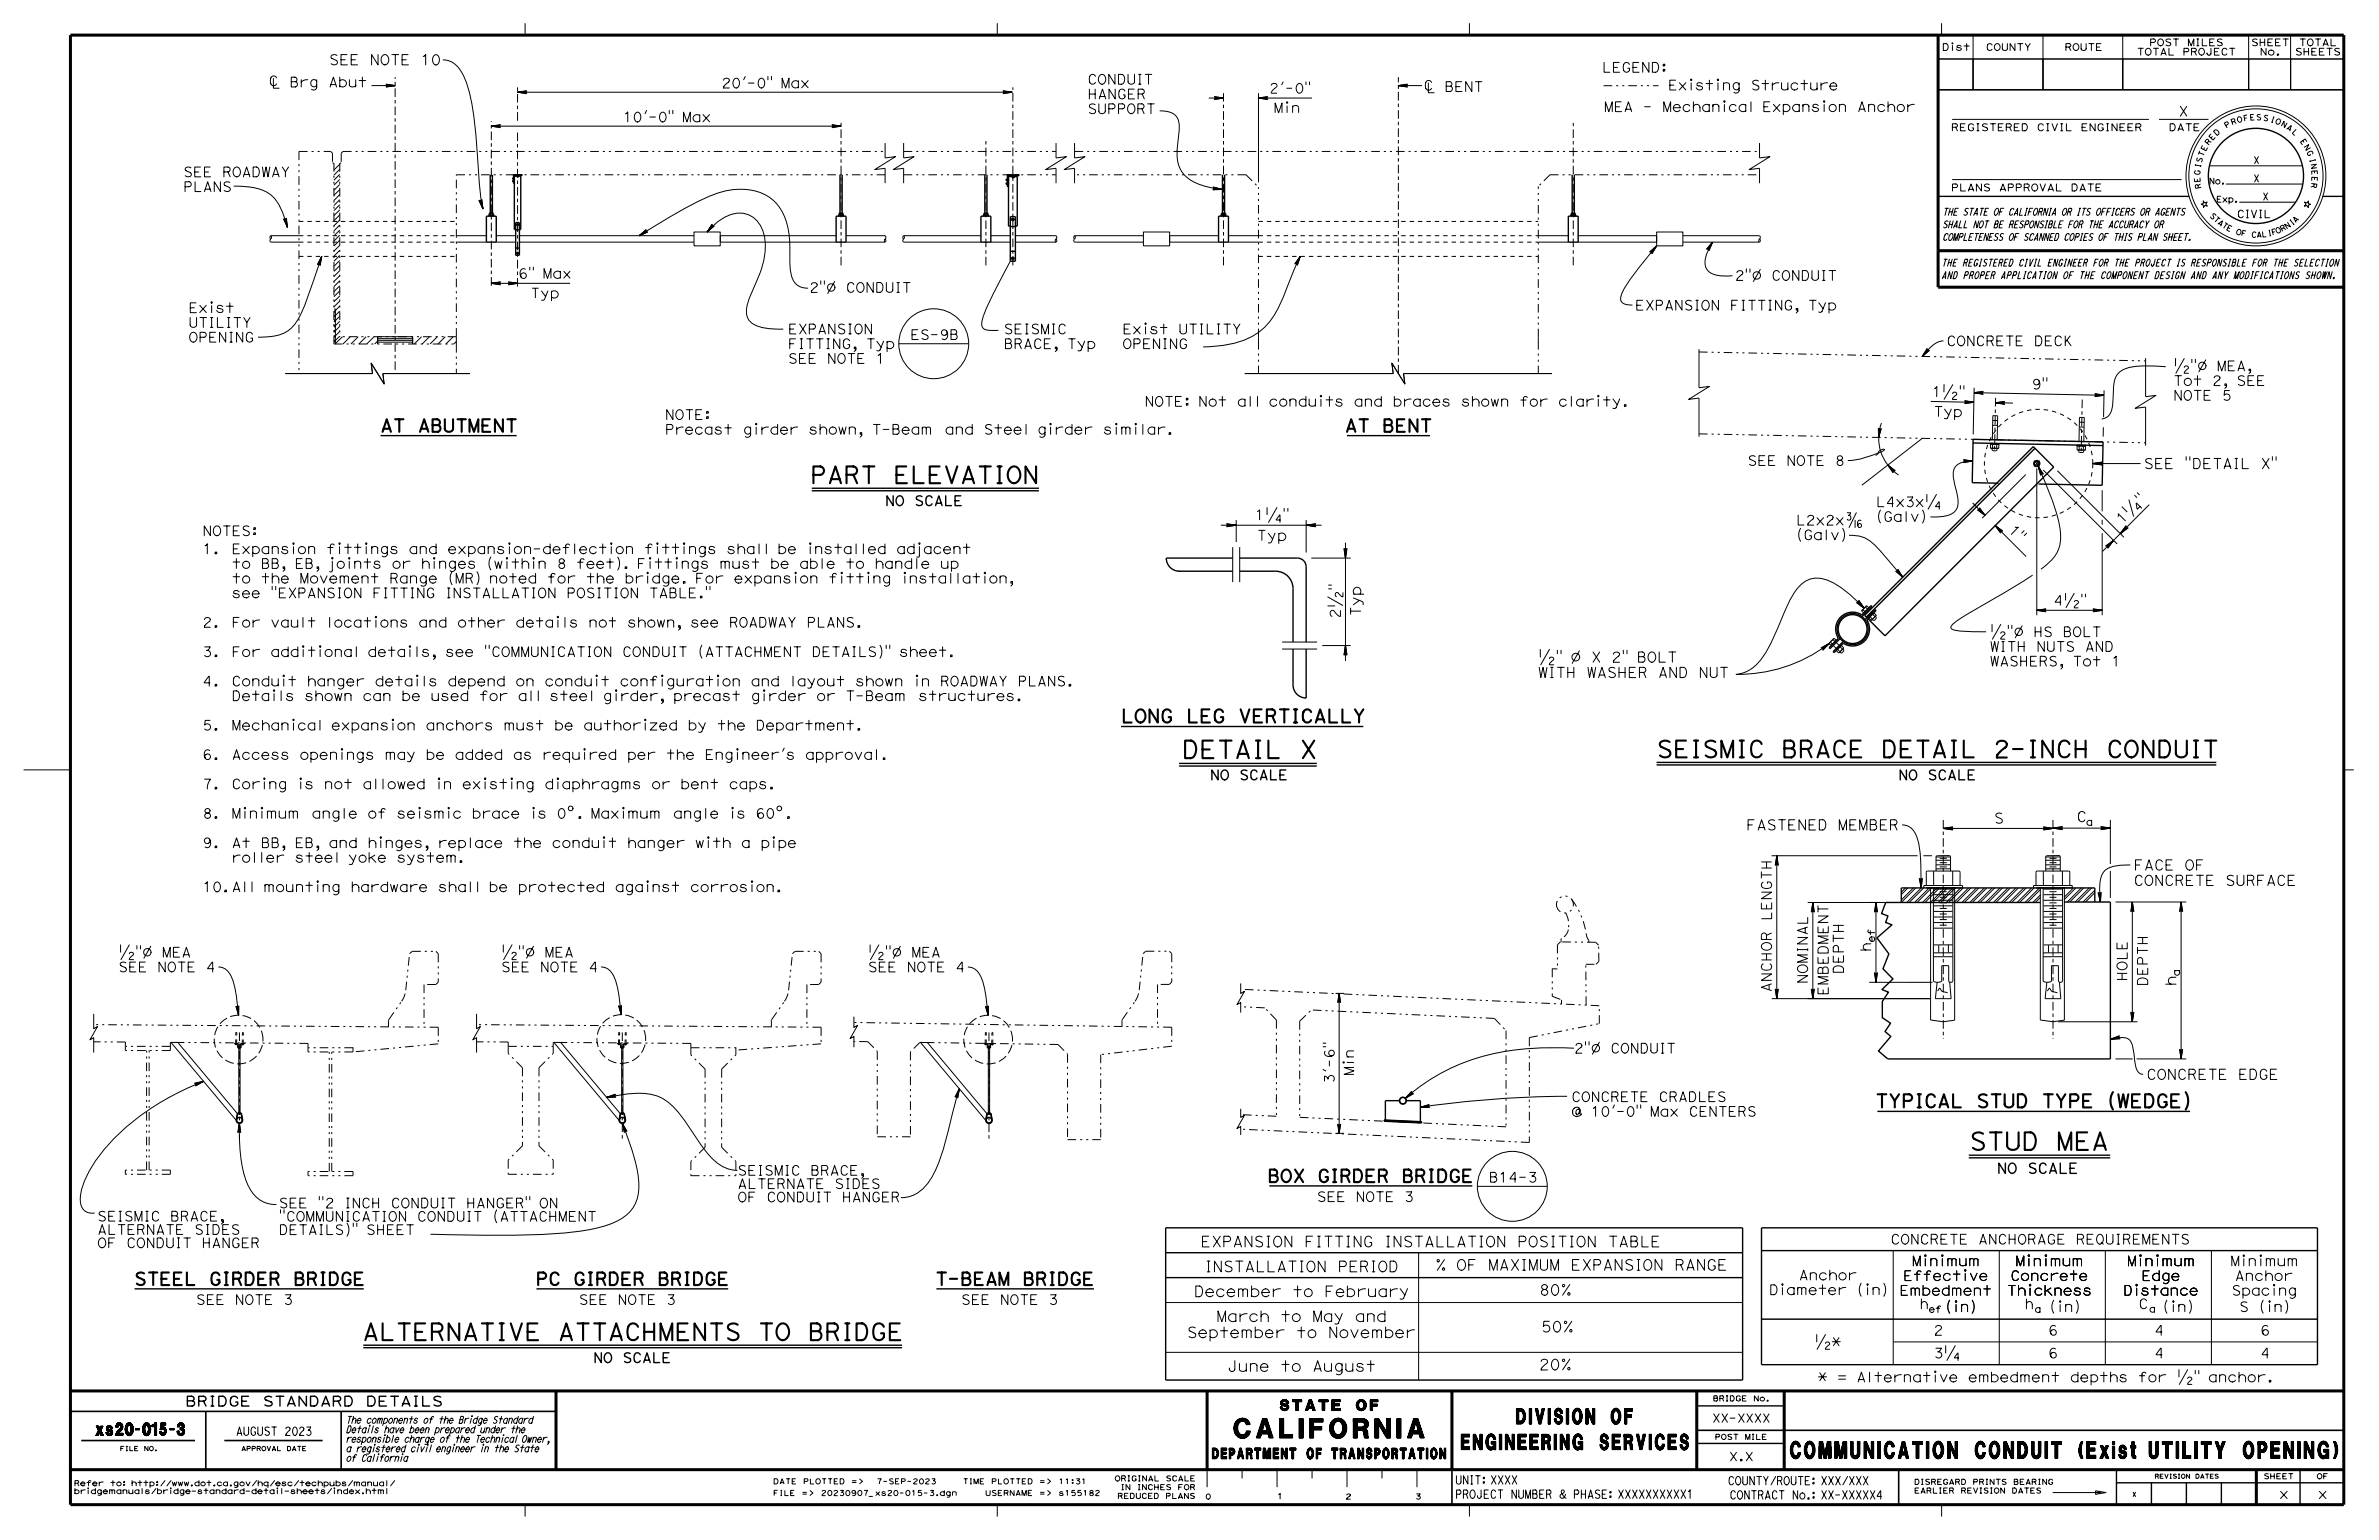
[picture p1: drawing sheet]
<svg xmlns="http://www.w3.org/2000/svg" width="432mm" height="279mm" viewBox="0 0 432 279" stroke-linecap="round" stroke-linejoin="round" font-family="sans-serif">
<defs><g id="words">
<text font-size="3.5" x="224" y="260.9">CALIFORNIA</text>
<g font-size="3.2">
<text x="214.5" y="137.5">DETAIL X</text>
<text x="357.5" y="208.6">STUD MEA</text>
</g>
<g font-size="3">
<text x="147.1" y="87.7">PART ELEVATION</text>
<text x="300.7" y="137.4">SEISMIC BRACE DETAIL 2-INCH CONDUIT</text>
<text x="65.8" y="243.1">ALTERNATIVE ATTACHMENTS TO BRIDGE</text>
<text x="325" y="264.6">COMMUNICATION CONDUIT (Exist UTILITY OPENING)</text>
</g>
<g font-size="2.8">
<text x="265.2" y="263">ENGINEERING SERVICES</text>
<text x="275.2" y="258.3">DIVISION OF</text>
</g>
<g font-size="2.4">
<text x="203.5" y="131.1">LONG LEG VERTICALLY</text>
<text x="340.4" y="200.9">TYPICAL STUD TYPE (WEDGE)</text>
</g>
<g font-size="2.3">
<text x="69" y="78.3">AT ABUTMENT</text>
<text x="244.1" y="78.3">AT BENT</text>
<text x="230.1" y="214.5">BOX GIRDER BRIDGE</text>
<text x="24.4" y="233.1">STEEL GIRDER BRIDGE</text>
<text x="97.3" y="233.1">PC GIRDER BRIDGE</text>
<text x="169.8" y="233.1">T-BEAM BRIDGE</text>
</g>
<text font-size="2.2" x="17.4" y="260.4">xs20-015-3</text>
<g font-size="1.9">
<text x="59.7" y="11.8">SEE NOTE 10</text>
<text x="389.1" y="85">SEE &quot;DETAIL X&quot;</text>
<text x="227.7" y="94.4">1¼&quot;</text>
<text x="385.2" y="95.2" transform="rotate(-45 385.2 95.2)">1 ¼</text>
<text x="228.1" y="98.1">Typ</text>
<text x="243.3" y="112.2" transform="rotate(-90 243.3 112.2)">2½</text>
<text x="247" y="111.8" transform="rotate(-90 247 111.8)">Typ</text>
<text x="279.1" y="122.9">WITH WASHER AND NUT</text>
<text x="279.1" y="120.1">½&quot; Ø X 2&quot; BOLT</text>
<text x="361.9" y="149.4">S</text>
<text x="376.9" y="149.1">C</text>
<text x="316.9" y="150.6">FASTENED MEMBER</text>
<text x="387.3" y="160.7">CONCRETE SURFACE</text>
<text x="387.3" y="157.9">FACE OF</text>
<text x="328.1" y="178.5" transform="rotate(-90 328.1 178.5)">NOMINAL</text>
<text x="334.6" y="176.7" transform="rotate(-90 334.6 176.7)">DEPTH</text>
<text x="394.9" y="178.9" transform="rotate(-90 394.9 178.9)">h</text>
<text x="331.8" y="180.6" transform="rotate(-90 331.8 180.6)">EMBEDMENT</text>
<text x="389.6" y="195.8">CONCRETE EDGE</text>
<text x="362.5" y="212.9">NO SCALE</text>
<text x="217.9" y="226.2">EXPANSION FITTING INSTALLATION POSITION TABLE</text>
<text x="218.6" y="230.7">INSTALLATION PERIOD</text>
<text x="260.4" y="230.5">% OF MAXIMUM EXPANSION RANGE</text>
<text x="216.7" y="235.3">December to February</text>
<text x="220.8" y="239.8">March to May and</text>
<text x="279.3" y="235">80%</text>
<text x="215.4" y="242.7">September to November</text>
<text x="279.7" y="241.7">50%</text>
<text x="222.7" y="248.8">June to August</text>
<text x="279.3" y="248.5">20%</text>
<text x="232.3" y="255.9">STATE OF</text>
<text x="220" y="264.7">DEPARTMENT OF TRANSPORTATION</text>
</g>
<g font-size="1.8">
<text x="131" y="16">20'-0&quot; Max</text>
<text x="197.4" y="17.9">HANGER</text>
<text x="197.4" y="15.3">CONDUIT</text>
<text x="290.8" y="13.1">LEGEND:</text>
<text x="302.8" y="16.3">Existing Structure</text>
<text x="113.1" y="22.1">10'-0&quot; Max</text>
<text x="197.4" y="20.6">SUPPORT</text>
<text x="291.1" y="20.3">MEA - Mechanical Expansion Anchor</text>
<text x="395.4" y="21.1">X</text>
<text x="33.3" y="34.8">PLANS</text>
<text x="33.3" y="32.1">SEE ROADWAY</text>
<text x="94.1" y="50.5">6&quot; Max</text>
<text x="146.9" y="53">2&quot;Ø CONDUIT</text>
<text x="314.9" y="50.9">2&quot;Ø CONDUIT</text>
<text x="34.2" y="59.4">UTILITY</text>
<text x="34.2" y="56.7">Exist</text>
<text x="96.3" y="54.1">Typ</text>
<text x="296.8" y="56.3">EXPANSION FITTING, Typ</text>
<text x="34.2" y="62.1">OPENING</text>
<text x="143" y="65.9">SEE NOTE 1</text>
<text x="143" y="63.3">FITTING, Typ</text>
<text x="143" y="60.6">EXPANSION</text>
<text x="165.2" y="61.6">ES-9B</text>
<text x="182.2" y="63.3">BRACE, Typ</text>
<text x="182.2" y="60.6">SEISMIC</text>
<text x="203.7" y="63.3">OPENING</text>
<text x="203.7" y="60.6">Exist UTILITY</text>
<text x="353.3" y="62.7">CONCRETE DECK</text>
<text x="350.6" y="71.9" transform="rotate(1 350.6 71.9)">1 ½</text>
<text x="368.7" y="70.6" transform="rotate(1 368.7 70.6)">9</text>
<text x="394.5" y="69.9">Tot 2, SEE</text>
<text x="394.5" y="67.3">½&quot;Ø MEA,</text>
<text x="120.7" y="76.1">NOTE:</text>
<text x="207.7" y="73.7">NOTE: Not all conduits and braces shown for clarity.</text>
<text x="350.9" y="75.5" transform="rotate(1 350.9 75.5)">T y p</text>
<text x="394.5" y="72.6">NOTE 5</text>
<text x="120.7" y="78.8">Precast girder shown, T-Beam and Steel girder similar.</text>
<text x="317.2" y="84.4">SEE NOTE 8</text>
<text x="160.7" y="91.7">NO SCALE</text>
<text x="326" y="95.3">L2x2x?</text>
<text x="340.5" y="94.6">(Galv)</text>
<text x="340.5" y="91.9">L4x3x¼</text>
<text x="36.7" y="100.5">1.</text>
<text x="36.7" y="97.2">NOTES:</text>
<text x="42" y="100.5">Expansion fittings and expansion-deflection fittings shall be installed adjacent</text>
<text x="326" y="97.9">(Galv)</text>
<text x="364.4" y="96.3" transform="rotate(44 364.4 96.3)">1 &quot;</text>
<text x="42" y="105.8">to the Movement Range (MR) noted for the bridge. For expansion fitting installation,</text>
<text x="42" y="103.1">to BB, EB, joints or hinges (within 8 feet). Fittings must be able to handle up</text>
<text x="36.7" y="113.8">2.</text>
<text x="42" y="113.8">For vault locations and other details not shown, see ROADWAY PLANS.</text>
<text x="42" y="108.5">see &quot;EXPANSION FITTING INSTALLATION POSITION TABLE.&quot;</text>
<text x="36.7" y="119.1">3.</text>
<text x="42" y="119.1">For additional details, see &quot;COMMUNICATION CONDUIT (ATTACHMENT DETAILS)&quot; sheet.</text>
<text x="361.1" y="118.2">WITH NUTS AND</text>
<text x="361.1" y="115.5">½&quot;Ø HS BOLT</text>
<text x="36.7" y="124.5">4.</text>
<text x="42" y="124.5">Conduit hanger details depend on conduit configuration and layout shown in ROADWAY PLANS.</text>
<text x="361.1" y="120.8">WASHERS, Tot 1</text>
<text x="42" y="127.1">Details shown can be used for all steel girder, precast girder or T-Beam structures.</text>
<text x="36.7" y="137.8">6.</text>
<text x="36.7" y="132.5">5.</text>
<text x="42" y="137.8">Access openings may be added as required per the Engineer's approval.</text>
<text x="42" y="132.5">Mechanical expansion anchors must be authorized by the Department.</text>
<text x="36.7" y="143.1">7.</text>
<text x="42" y="143.1">Coring is not allowed in existing diaphragms or bent caps.</text>
<text x="219.6" y="141.5">NO SCALE</text>
<text x="344.6" y="141.5">NO SCALE</text>
<text x="36.7" y="148.5">8.</text>
<text x="42" y="148.5">Minimum angle of seismic brace is 0^. Maximum angle is 60^.</text>
<text x="36.7" y="153.8">9.</text>
<text x="42" y="153.8">At BB, EB, and hinges, replace the conduit hanger with a pipe</text>
<text x="36.7" y="161.8">10.All mounting hardware shall be protected against corrosion.</text>
<text x="42" y="156.5">roller steel yoke system.</text>
<text x="21.5" y="173.7">½&quot;Ø MEA</text>
<text x="90.9" y="173.7">½&quot;Ø MEA</text>
<text x="157.5" y="173.7">½&quot;Ø MEA</text>
<text x="21.5" y="176.3">SEE NOTE 4</text>
<text x="90.9" y="176.3">SEE NOTE 4</text>
<text x="157.5" y="176.3">SEE NOTE 4</text>
<text x="285.7" y="191.1">2&quot;Ø CONDUIT</text>
<text x="242.2" y="196.6" transform="rotate(-90 242.2 196.6)">3'-6&quot;</text>
<text x="245.7" y="195.2" transform="rotate(-90 245.7 195.2)">Min</text>
<text x="285.2" y="202.5">@ 10'-0&quot; Max CENTERS</text>
<text x="285.2" y="199.9">CONCRETE CRADLES</text>
<text x="133.9" y="215.6">ALTERNATE SIDES</text>
<text x="133.9" y="213.2">SEISMIC BRACE,</text>
<text x="270.2" y="214.5">B14-3</text>
<text x="17.7" y="221.5">SEISMIC BRACE,</text>
<text x="50.6" y="221.6">&quot;COMMUNICATION CONDUIT (ATTACHMENT</text>
<text x="50.6" y="219.2">SEE &quot;2 INCH CONDUIT HANGER&quot; ON</text>
<text x="133.9" y="218.1">OF CONDUIT HANGER</text>
<text x="239" y="218">SEE NOTE 3</text>
<text x="17.7" y="226.4">OF CONDUIT HANGER</text>
<text x="17.7" y="224">ALTERNATE SIDES</text>
<text x="50.6" y="224">DETAILS)&quot; SHEET</text>
<text x="343.1" y="225.7">CONCRETE ANCHORAGE REQUIREMENTS</text>
<text x="326.5" y="232.2">Anchor</text>
<text x="345.4" y="232.3">Effective</text>
<text x="347" y="229.7">Minimum</text>
<text x="364.9" y="232.3">Concrete</text>
<text x="365.8" y="229.7">Minimum</text>
<text x="386.1" y="229.7">Minimum</text>
<text x="388.7" y="232.3">Edge</text>
<text x="404.8" y="229.7">Minimum</text>
<text x="405.6" y="232.3">Anchor</text>
<text x="35.6" y="236.7">SEE NOTE 3</text>
<text x="105.1" y="236.7">SEE NOTE 3</text>
<text x="174.4" y="236.7">SEE NOTE 3</text>
<text x="321.1" y="234.9">Diameter (in)</text>
<text x="344.8" y="235">Embedment</text>
<text x="348.4" y="237.4">h</text>
<text x="353" y="238">(in)</text>
<text x="364.3" y="235">Thickness</text>
<text x="367.5" y="237.4">h</text>
<text x="371.9" y="238">(in)</text>
<text x="385.4" y="235">Distance</text>
<text x="388.2" y="237.4">C</text>
<text x="405" y="235">Spacing</text>
<text x="406.4" y="238">S (in)</text>
<text x="329.3" y="244.4">½*</text>
<text x="351" y="242.2">2</text>
<text x="371.8" y="242.2">6</text>
<text x="391" y="242.2">4</text>
<text x="410.3" y="242.2">6</text>
<text x="107.7" y="247.2">NO SCALE</text>
<text x="329.9" y="250.7">* = Alternative embedment depths for ½&quot; anchor.</text>
<text x="351" y="246.4">3¼</text>
<text x="371.8" y="246.4">6</text>
<text x="391" y="246.4">4</text>
<text x="410.3" y="246.4">4</text>
<text x="33.6" y="255.1">BRIDGE STANDARD DETAILS</text>
<text x="420.7" y="271.9">x</text>
</g>
<g font-size="1.5">
<text x="42.8" y="260.4">AUGUST 2023</text>
<text x="310.7" y="258">XX-XXXX</text>
<text x="264.1" y="269.3">UNIT: XXXX</text>
<text x="313.6" y="269.4">COUNTY/ROUTE: XXX/XXX</text>
<text x="313.8" y="265">X.X</text>
<text x="264.1" y="271.8">PROJECT NUMBER &amp; PHASE: XXXXXXXXXX1</text>
<text x="313.9" y="272">CONTRACT No.: XX-XXXXX4</text>
</g>
<text font-size="1.4" x="406" y="39.5">CIVIL</text>
<g font-size="1.3">
<text x="354.1" y="23.7">REGISTERED CIVIL ENGINEER</text>
<text x="393.6" y="23.7">DATE</text>
<text x="409" y="29.7">X</text>
<text x="354.1" y="34.7">PLANS APPROVAL DATE</text>
<text x="409" y="33">X</text>
<text x="352.5" y="41.3">SHALL NOT BE RESPONSIBLE FOR THE ACCURACY OR</text>
<text x="352.5" y="39.1">THE STATE OF CALIFORNIA OR ITS OFFICERS OR AGENTS</text>
<text x="410.7" y="36.3">X</text>
<text x="352.5" y="43.6">COMPLETENESS OF SCANNED COPIES OF THIS PLAN SHEET.</text>
<text x="352.4" y="50.6">AND PROPER APPLICATION OF THE COMPONENT DESIGN AND ANY MODIFICATIONS SHOWN.</text>
<text x="352.4" y="48.3">THE REGISTERED CIVIL ENGINEER FOR THE PROJECT IS RESPONSIBLE FOR THE SELECTION</text>
<text x="62.8" y="263.4">a registered civil engineer in the State</text>
<text x="62.8" y="261.7">responsible charge of the Technical Owner,</text>
<text x="62.8" y="260">Details have been prepared under the</text>
<text x="62.8" y="258.2">The components of the Bridge Standard</text>
<text x="62.8" y="265.1">of California</text>
</g>
<g font-size="1.2">
<text x="352.5" y="9.2">Dist</text>
<text x="360.4" y="9.2">COUNTY</text>
<text x="374.7" y="9.2">ROUTE</text>
<text x="387.8" y="10">TOTAL PROJECT</text>
<text x="390.1" y="8.3">POST MILES</text>
<text x="408.6" y="8.3">SHEET</text>
<text x="410.2" y="10">No.</text>
<text x="416.5" y="10">SHEETS</text>
<text x="417.3" y="8.3">TOTAL</text>
<text x="378.6" y="149.8">a</text>
<text x="340.3" y="171" transform="rotate(-90 340.3 171)">ef</text>
<text x="395.6" y="177.1" transform="rotate(-90 395.6 177.1)">a</text>
<text x="350.1" y="238.1">ef</text>
<text x="369.3" y="238.1">a</text>
<text x="390.1" y="238.1">a</text>
</g>
<g font-size="1.1">
<text x="400.9" y="33.4">No.</text>
<text x="402.3" y="36.7">Exp.</text>
<text x="387.1" y="271.5">x</text>
</g>
<g font-size="1">
<text x="404.1" y="23.3" transform="rotate(-31 404.1 23.3)">P</text>
<text x="405.1" y="22.7" transform="rotate(-20 405.1 22.7)">R</text>
<text x="406.1" y="22.3" transform="rotate(-15 406.1 22.3)">O</text>
<text x="407.3" y="22" transform="rotate(-10 407.3 22)">F</text>
<text x="408.4" y="21.8" transform="rotate(-4 408.4 21.8)">E</text>
<text x="409.5" y="21.8" transform="rotate(1 409.5 21.8)">S</text>
<text x="410.7" y="21.8" transform="rotate(12 410.7 21.8)">S</text>
<text x="412" y="22.1" transform="rotate(17 412 22.1)">I</text>
<text x="412.9" y="22.3" transform="rotate(22 412.9 22.3)">O</text>
<text x="413.9" y="22.8" transform="rotate(28 413.9 22.8)">N</text>
<text x="414.9" y="23.3" transform="rotate(33 414.9 23.3)">A</text>
<text x="399.6" y="29.6" transform="rotate(-74 399.6 29.6)">S</text>
<text x="399.9" y="28.5" transform="rotate(-69 399.9 28.5)">T</text>
<text x="400.3" y="27.5" transform="rotate(-63 400.3 27.5)">E</text>
<text x="400.9" y="26.4" transform="rotate(-53 400.9 26.4)">R</text>
<text x="401.5" y="25.5" transform="rotate(-47 401.5 25.5)">E</text>
<text x="402.3" y="24.7" transform="rotate(-42 402.3 24.7)">D</text>
<text x="415.9" y="24" transform="rotate(44 415.9 24)">L</text>
<text x="417.4" y="25.6" transform="rotate(55 417.4 25.6)">E</text>
<text x="418.1" y="26.6" transform="rotate(60 418.1 26.6)">N</text>
<text x="418.6" y="27.6" transform="rotate(65 418.6 27.6)">G</text>
<text x="419.2" y="28.9" transform="rotate(76 419.2 28.9)">I</text>
<text x="419.4" y="29.8" transform="rotate(81 419.4 29.8)">N</text>
<text x="399.3" y="31.8" transform="rotate(-85 399.3 31.8)">G</text>
<text x="399.4" y="33.1" transform="rotate(-96 399.4 33.1)">E</text>
<text x="399.4" y="30.5" transform="rotate(-79 399.4 30.5)">I</text>
<text x="399.6" y="34.2" transform="rotate(-101 399.6 34.2)">R</text>
<text x="419.5" y="33.1" transform="rotate(98 419.5 33.1)">R</text>
<text x="419.6" y="30.9" transform="rotate(87 419.6 30.9)">E</text>
<text x="419.6" y="32" transform="rotate(92 419.6 32)">E</text>
<text x="401" y="39.2" transform="rotate(46 401 39.2)">S</text>
<text x="401.7" y="39.9" transform="rotate(41 401.7 39.9)">T</text>
<text x="402.4" y="40.6" transform="rotate(37 402.4 40.6)">A</text>
<text x="403.2" y="41.1" transform="rotate(32 403.2 41.1)">T</text>
<text x="404" y="41.7" transform="rotate(27 404 41.7)">E</text>
<text x="415" y="41.6" transform="rotate(-34 415 41.6)">N</text>
<text x="416" y="40.9" transform="rotate(-38 416 40.9)">I</text>
<text x="416.6" y="40.5" transform="rotate(-43 416.6 40.5)">A</text>
<text x="405.7" y="42.4" transform="rotate(18 405.7 42.4)">O</text>
<text x="406.7" y="42.7" transform="rotate(13 406.7 42.7)">F</text>
<text x="408.6" y="43" transform="rotate(4 408.6 43)">C</text>
<text x="409.6" y="43.1" transform="rotate(-1 409.6 43.1)">A</text>
<text x="410.5" y="43" transform="rotate(-6 410.5 43)">L</text>
<text x="411.7" y="42.9" transform="rotate(-10 411.7 42.9)">I</text>
<text x="412.4" y="42.7" transform="rotate(-15 412.4 42.7)">F</text>
<text x="413.3" y="42.4" transform="rotate(-24 413.3 42.4)">O</text>
<text x="414.2" y="42.1" transform="rotate(-29 414.2 42.1)">R</text>
<text x="310.9" y="254.2">BRIDGE No.</text>
<text x="311.2" y="261.2">POST MILE</text>
<text x="13.4" y="269.6">Refer to: http://www.dot.ca.gov/hq/esc/techpubs/manual/</text>
<text x="140.3" y="269.2">DATE PLOTTED =&gt;</text>
<text x="174.7" y="269.2">TIME PLOTTED =&gt;</text>
<text x="192.1" y="269.2">11:31</text>
<text x="202.3" y="268.7">ORIGINAL SCALE</text>
<text x="347.4" y="269.3">DISREGARD PRINTS BEARING</text>
<text x="410.8" y="268.3">SHEET</text>
<text x="420.5" y="268.3">OF</text>
<text x="13.4" y="271">bridgemanuals/bridge-standard-detail-sheets/index.html</text>
<text x="140.3" y="271.3">FILE =&gt;</text>
<text x="149" y="271.3">20230907_xs20-015-3.dgn</text>
<text x="178.8" y="271.3">USERNAME =&gt;</text>
<text x="192.1" y="271.3">s155182</text>
<text x="202.8" y="271.9">REDUCED PLANS</text>
<text x="203.4" y="270.3">IN INCHES FOR</text>
<text x="218.8" y="272">0</text>
<text x="231.8" y="271.9">1</text>
<text x="244.2" y="272">2</text>
<text x="256.9" y="272">3</text>
<text x="347.4" y="270.9">EARLIER REVISION DATES</text>
</g>
<g font-size=".8">
<text x="21.8" y="263.2">FILE NO.</text>
<text x="43.8" y="263.2">APPROVAL DATE</text>
<text x="391.1" y="268.2">REVISION DATES</text>
</g>
</g></defs>
<g fill="none" stroke="#000" stroke-width=".18" stroke-dasharray="1.6 .7 .4 .7 .4 .7" stroke-linecap="butt">
<path d="M291.1 15.6h9.9M54.3 27.5v40.3M54.3 27.5h5.7M60 27.5l.3 .3M60.3 29.6h.3M60.3 27.8v1.8M60.6 29.6v32.8M61.7 29.6v31.5M61.7 29.6h.2M61.9 27.8v1.8M62.3 27.5h98.4M62.3 27.5l-.4 .3"/>
<path d="M82.8 31.7h77.9M164 27.5h27.7M164 31.7h27.7M195 27.5h124.4M226.2 31.7h-31.2M226.2 31.7l2.2 2.3M281.3 31.7h38.1M281.3 31.7l-2.1 2.1M60.6 62.4h22.2M82.8 62.4v5.4M82.8 61.1h-21.1M82.8 61.1v-29.4"/>
<path d="M228.4 61.2v-27.2M228.4 61.9v5.9M279.2 61.2v-27.4M279.2 61.9v5.9M308.4 78.7l81 1.6M308.4 63.9l81 1.6M178.6 86.5l.3-2.8M179.5 83.2h5.3M179.5 83.2l-.6 .5M184.8 83.2l.5 .5M185.3 83.7v2.8M73.6 179.7l.7-6.7"/>
<path d="M74.8 172.6h4.3M74.8 172.6l-.5 .4M77 178.6v7.8M79.1 178.6h-2.1M79.1 172.6l.4 .4M79.5 173v5.2M79.5 178.2l-.4 .4M143.1 179.7l.7-6.7M144.3 172.6h4.3M144.3 172.6l-.5 .4M146.5 178.6v7.8M148.6 178.6h-2.1"/>
<path d="M148.6 172.6l.4 .4M149 173v5.2M149 178.2l-.4 .4M206.8 179.6l.7-6.6M207.9 172.6h4.3M207.9 172.6l-.4 .4M210.1 178.6v7.7M212.2 178.6h-2.1M212.2 172.6l.5 .4M212.7 173v5.2M212.7 178.2l-.5 .4M281.7 175.8v5"/>
<path d="M282.5 164.1a1.54 1.54 0 0 0 2.2 1.4 1.54 1.54 0 0 0 .3-2.6 1.54 1.54 0 0 0-2.5 .9v.3M282.7 171.4v4.4M282.7 175.8h-1M282.7 171.4l.5-.5M283.3 171v-.6M283.4 170.3l-.1 .1M284.2 165.6l.5 1.5v1.6M284.7 168.7a2.24 2.24 0 0 1-1.3 1.6M285.3 163.2a13.4 13.4 0 0 1 2.6 6.4M287.8 175h1.9M288.4 171v-.4M288.4 170.6l-.5-1"/>
<path d="M289.6 171l-6.4-.1M289.6 171l.6 .5M290.2 174.4v-2.9M290.2 174.4l-.5 .6M22.8 189.1l-5.8-.1M22.8 189.8v-.7M22.8 189.8v.8M30.9 189.8v-.7M30.9 189.8h-8.1M30.9 190.6h-8.1M30.9 190.6v-.8M55.9 190.1v-.8"/>
<path d="M55.9 189.3l-25-.2M55.9 190.1v.8M64.1 190.1h-8.2M64.1 190.9h-8.2M64.1 190.9v-.8M70.5 186.3v-1.1M70.6 185l2.3-3.3M70.6 185l-.1 .2M72.9 181.7l.4-.8 .3-1.2M79.5 186.4l-62.5-.5M79.5 186.4v3M79.5 189.4l-15.4 1.5"/>
<path d="M92.2 189.1l-5.7-.1M92.2 189.8v1.3M92.2 189.8h8.2M92.2 189.8v-.7M94.8 193.7v14.2M94.8 193.7l-2.6-2.6M97.8 193.7v14.2M97.8 193.7l2.6-2.6M100.4 189.8v1.3M100.4 189.8v-.7M125.4 190.1v-.8M125.4 189.3l-25-.2"/>
<path d="M125.4 190.1v1.3M125.4 190.1h8.2M128 194l-2.6-2.6M128 194v14.1M131 194l2.6-2.6M131 194v14.1M133.6 190.1v1.3M140 186.3v-1.1M140.1 185l2.3-3.3M140.1 185l-.1 .2M142.4 181.7l.4-.8 .3-1.2M149 186.4l-62.5-.5"/>
<path d="M149 186.4v3M149 189.4l-15.4 1.1M157.5 189l1.7 1.7M157.5 189l-2.5-.1M159.2 190.7v15.5M165.2 190.8v15.4M167 189.1l-1.8 1.7M192 189.5l1.8 1.7M192 189.5l-25-.4M193.8 191.2v15.6M199.8 191.3v15.5M203.6 186.2v-1"/>
<path d="M203.7 184.9l2.3-3.2M203.7 184.9l-.1 .3M206 181.7l.4-.8 .4-1.3M212.7 186.4l-57.7-.9M212.7 186.4v3.4M212.7 189.8l-12.9 1.5M229.6 182.9l-4.4-.2M231.7 185.1v17.4M231.7 185.1l-2.1-2.2M235.9 185.3v17.4M235.9 185.3l2.1-2.1M271.2 184.8l-33.2-1.6"/>
<path d="M271.2 184.8l2.2 2.2M273.4 187v17.4M277.6 188.2l12.7-2.5M277.6 188.2v19.1M281.7 180.8l1.7 .6M283.4 181.4v.7M287.9 182.3l-.1-7.3M290.3 185.7v-3.2M290.3 182.5l-65.1-3M22.8 213v-.7M26.6 212.3v-21.7M27.1 212.3v-21.7"/>
<path d="M30.9 213h-8.1M30.9 212.3h-8.1M30.9 213v-.7M55.9 213.3v-.8M59.8 212.5v-21.6M60.2 212.5v-21.6M64.1 213.3h-8.2M64.1 212.5h-8.2M64.1 213.3v-.8M92.2 213h8.2M92.2 210.5v2.5M94.8 207.9l-2.6 2.6"/>
<path d="M97.8 207.9l2.6 2.6M100.4 210.5v2.5M125.4 213.3h8.2M125.4 210.7v2.6M128 208.1l-2.6 2.6M131 208.1l2.6 2.6M133.6 210.7v2.6M159.2 206.2h6M193.8 206.8h6M231.7 202.5l-6.5-.3M273.4 204.4l-37.5-1.7M277.6 207.3l-52.4-2.4"/>
</g>
<g fill="none" stroke="#000" stroke-width=".18">
<path d="M67.4 15.5h4.3M70.1 15.3l1.6 .2M70.1 15.4v-.1l1.6 .2M70.1 15.4l1.6 .1M70.1 15.4v.3M70.2 15.5h1.5M71.7 15.5l-1.6 .2M71.7 15.5l-1.6 .3v-.1M71.7 15.5l-1.5 .1M80.4 10.9a4.1 4.1 0 0 1 3.6 2.7 32 32 0 0 1 2.3 10.6l.8 9.7 .6 4M93.9 16.7l1.7 .3-.1-.1M93.9 16.7l1.7 .2"/>
<path d="M93.9 16.7h89.8M93.9 16.7l1.6 .2M93.9 16.7l1.6 .1M95.3 4.2v2.2M95.5 16.7h-1.6M95.5 16.6v.3M95.5 16.6l.1-.1-1.7 .2M95.5 16.6l-1.6 .1M95.6 16.5l-1.7 .2M181 4.2v2.2M182.1 16.5l1.6 .2M182.1 16.6l1.6 .1"/>
<path d="M182.1 16.6l-.1-.1 1.7 .2M182.1 16.6v.3M182.2 16.7h1.5M183.7 16.7l-1.7 .3 .1-.1M183.7 16.7l-1.6 .2M183.7 16.7l-1.5 .1M219.4 17.8h2.7M220.4 17.6l1.7 .2M220.5 17.7l-.1-.2 1.7 .3M220.5 17.7l1.6 .1M220.5 17.7v.2M222.1 17.8l-1.6 .1"/>
<path d="M222.1 17.8l-1.7 .3 .1-.2M222.1 17.8l-1.7 .2M228.4 17.8l1.7 .3-.1-.2M228.4 17.8l1.6 .1M228.4 16.9v16.2M228.4 17.8l1.7 .2M228.4 17.8h9.7M230 17.7l-1.6 .1M230 17.7l.1-.2-1.7 .3M230 17.7v.2M230.1 17.6l-1.7 .2M230.7 15.5a.49 .49 0 0 1 .7-.4 .49 .49 0 0 1 .2 .7l-.6 .6-.3 .5h1.1"/>
<path d="M232.9 14.8l-.3 .6M233.5 16h1M233.6 19.2v1.3M234.6 19.5a.6 .6 0 0 1 .6-.4 .6 .6 0 0 1 .5 .4v1M234.6 19.2v1.3M235.5 15.3a.6 .6 0 0 1 .7 0 .6 .6 0 0 1 .3 .7 .62 .62 0 0 1-.3 .7 .62 .62 0 0 1-.7 0 1.18 1.18 0 0 1 0-1.4zM237 14.8v.6M237.7 14.8v.6M253.8 15.5h4.3M253.8 15.5l1.7-.2-.2 .2 .1 .2M253.8 15.5l1.6 .2M253.8 15.5l1.6 .1"/>
<path d="M253.8 15.5l1.7 .3-.1-.1M255.4 15.5h-1.6M255.4 15.4l-1.6 .1M255.4 15.3l-1.6 .2M266.7 4.2v2.2M351.8 10.7h6.3v5.6h-6.3zM351.8 10.7h73.6M352.4 4.2v2.2M358.1 10.7h12.7v5.6h-12.7zM358.1 6.4v9.9M370.8 6.4v9.9M370.8 10.7h14.5v5.6h-14.5z"/>
<path d="M385.3 10.7h22.8v5.6h-22.8zM385.3 6.4v9.9M408.1 6.4v9.9M408.1 10.7h7.7v5.6h-7.7zM415.8 6.4v9.9M415.8 10.7h9.6v5.6h-9.6zM42.4 33.8a12.8 12.8 0 0 1 6.1 1.1 8.1 8.1 0 0 1 3.3 5l.4 1.3M51.5 39.7l.7 1.5M51.6 39.8h.2M51.6 39.8l-.2-.1 .8 1.5M51.6 39.8l.6 1.4M51.7 39.8l.5 1.4"/>
<path d="M51.8 39.8l.4 1.4M51.8 39.7l.4 1.5M51.9 39.7l.3 1.5M51.9 39.7l.1-.1 .2 1.6M51.9 39.7l-.1 .1M51.9 39.6l.3 1.6M61.7 39.9l-1.1 1.1M61.7 39l-1.1 1M61.7 38.1l-1.1 1M61.7 37.1l-1.1 1.1M61.7 36.2l-1.1 1.1M61.7 35.3l-1.1 1.1"/>
<path d="M61.7 34.4l-1.1 1M61.7 33.5l-1.1 1M61.7 32.6l-1.1 1M61.7 31.6l-1.1 1.1M61.7 30.7l-1.1 1.1M61.7 29.8l-1.1 1.1M87 36.4l.7 1.5M87.1 36.4l.6 1.5M87.2 36.4l.5 1.5M87.2 36.4l-.3-.1 .8 1.6M87.3 36.4l.4 1.5M87.3 36.3l.2-.1 .2 1.7"/>
<path d="M87.3 36.3l-.1 .1M87.3 36.3l.4 1.6M87.4 36.2l.3 1.7M89.2 22.9h63.5M89.2 22.9l1.6 .1M89.2 22.9l1.5 .1M89.2 22.9l1.6 .2M90.7 22.8l-1.5 .1M90.8 22.7v-.1l-1.6 .3M90.8 22.7l-1.6 .2M90.8 22.7l-.1 .2 .1 .3-1.6-.3M93 32.8v.1"/>
<path d="M93 32.4v.1M93 32.9h.1M93 32.8h.1M93 32.8h.2M93.1 32.3v.2M93.1 32.8v.2M93.1 32.5h.1M93.1 32.3l-.1 .1M93.1 33h.1M93.1 32.3h.1M93.1 32.8h.1M93.2 32.3h.1"/>
<path d="M93.2 32.8h.1M93.2 32.4l-.2 .1M93.2 32.9h-.2M93.2 32.3v.1M93.2 32.4v.1M93.2 32.8v.1M93.2 32.9v.1M93.2 32.5h.1M93.2 33h.1M93.2 32.3v.2M93.2 32.7v.3M93.2 32.3h-.1"/>
<path d="M93.2 32.7l-.1 .1M93.8 31.9h.4zM93.8 31.9h.1M93.8 32h.4M93.8 32v.1M93.8 31.9v.1M93.9 31.9h.2M93.9 31.9v.3l.2-.1v-.2M94.1 31.9h.1M94.2 32l-.4 .1M94.2 31.9v.1M151 22.7l1.7 .2"/>
<path d="M151.1 22.7l1.6 .2M151.1 22.7l-.1-.1 1.7 .3M151.1 22.7v.3M151.1 22.8l1.6 .1M152.7 22.9l-1.7 .3 .1-.2M152.7 22.9l-1.7 .2M152.7 22.9l-1.6 .1M160.7 26v2.7l1.8-.3-3.7 2.4 1.9-.3v2.7M164 26v2.7l1.9-.3-3.8 2.4 1.9-.3v2.7M182.6 32.7h.1M182.6 33.2l.1 .2M182.6 33.2h.1"/>
<path d="M182.6 33.2h.2M182.7 32.5l-.1 .2M182.7 32.5v.3M182.7 33.4v.1M182.7 33.1v.3M182.7 32.5h.1M182.7 32.8h.1v-.3v.3M182.7 32.6h.1M182.7 33.5h.1M182.7 32.6v.2M182.7 32.5v.1M182.7 33.4h.1"/>
<path d="M182.8 32.5h.1M182.8 33.1v.1M182.8 32.6v.1M182.8 32.7v.1M182.8 32.5v.1M182.8 33.2v.2M182.8 33.4h.1M182.8 32.7h-.2M182.8 33.1v.4v-.4h-.1M182.8 32.8h.1M182.8 33.4v.1M183.6 31.9l.6 .1z"/>
<path d="M183.7 32.2h.1M183.7 32v.2M183.7 32h.1M183.7 32.2h.3M183.7 39.6h.3l.1 .2-.1 .2h-.3l-.1-.2zM183.8 32h.2M183.8 32v.3h.2v-.1M184 32h.1M184 32.2h.1M184 32v.2M184.1 32h.1M184.1 32.2h-.4"/>
<path d="M184.1 32v.2M191.7 26v2.7l1.9-.3-3.8 2.4 1.9-.3v2.7M195 26v2.7l1.9-.3-3.7 2.4 1.8-.3v2.7M210.5 20.1a3.3 3.3 0 0 1 3.2 1.3 6.8 6.8 0 0 1 .1 4.2 7.7 7.7 0 0 0 .9 5.8 8 8 0 0 0 5 2.6l2.1 .4M220.2 34l1.6 .4M220.2 34.3l-.1 .2 1.7-.1M220.2 34.3l1.6 .1M220.3 34.1l1.5 .3M220.3 34.1l-.1-.2 1.6 .5M220.3 34.1v.1M220.3 34.3l1.5 .1M220.3 34.2l1.5 .2"/>
<path d="M220.3 34.2l-.1 .1M221.8 34.4h-1.6M231.4 20.5v-1.8l.7 1.8 .6-1.8v1.8M319.4 26v2.7l1.8-.3-3.7 2.4 1.9-.3v2.7M354.3 32.6h41.7M354.3 21.7h35.7M391.9 21.7h9M399.9 36.4l.3 .4 .4-.1-.2 .3 .2 .4-.4-.1-.3 .4v-.5l-.4-.1 .4-.2zM401 30.1h16.9M404 33.4h14M406.5 36.7h10.2M418.3 36.7l.4 .1 .3-.3v.4l.4 .2-.4 .1v.5l-.3-.4-.4 .1 .2-.4z"/>
<path d="M49.1 42.8l.2 .2-.2 .3-.1-.3zM49.1 43.3l-.1 .4 .1 .2h5.2M49.1 42.8h5.2M57.9 47.9l.1 .2M58.4 46.5l-.4 1.6M58.4 46.5l-.7 1.5M58.4 46.5l-2.1 6.3a17.1 17.1 0 0 1-3.4 6.7 6.6 6.6 0 0 1-4.7 1.6l-1.4 .1M58.4 46.5l-.8 1.5 .3-.1M58.4 46.5l-.5 1.4M58.4 46.5l-.3 1.7-.1-.1M58.4 46.5l-.6 1.5M58.4 46.5l-.3 1.6"/>
<path d="M58.4 46.5l-.4 1.5M60.6 56.1h.3v6.3M60.6 56.4l.3 .4M60.6 57.9l.3 .5M60.6 57.2l.3 .4M60.6 58.9l.3 .5M60.6 59.9l.3 .4M61.7 59.2l-1.1 1.1M61.7 58.3l-1.1 1M61.7 57.4l-1.1 1M61.7 56.5l-1.1 1M61.7 55.5l-1.1 1.1"/>
<path d="M61.7 54.6l-1.1 1.1M61.7 53.7l-1.1 1.1M61.7 52.8l-1.1 1M61.7 51.9l-1.1 1M61.7 50.9l-1.1 1.1M61.7 50l-1.1 1.1M61.7 49.1l-1.1 1.1M61.7 48.2l-1.1 1M61.7 47.3l-1.1 1M61.7 46.3l-1.1 1.1M61.7 45.4l-1.1 1.1M61.7 44.5l-1.1 1.1"/>
<path d="M61.7 43.6l-1.1 1M61.7 42.7l-1.1 1M61.7 41.7l-1.1 1.1M61.7 40.8l-1.1 1.1M82.8 42.8h5.5M82.8 43.9h5.5M89.2 51.4l1.6 .2M89.2 51.4l1.5 .1M89.2 51.4l1.6 .1M89.2 51.4l1.7 .3-.1-.2M89.2 51.4h14.3M90.1 42.8h3.5"/>
<path d="M90.1 43.9h3.5M90.7 51.3l-1.5 .1M90.8 51.3l-1.6 .1M90.8 51.3l.1-.2-1.7 .3M90.8 51.3v.2M90.8 51.2l-1.6 .2M92.3 51.2l1.6 .2M92.4 51.3l1.5 .1M92.4 51.3v.2M92.4 51.3l-.1-.2 1.6 .3M93.8 40.6h.2l.1 .2-.1 .1h-.2v-.1zM93.8 45.8h.2l.1 .1-.1 .2h-.2v-.2z"/>
<path d="M93.9 51.4l-1.5 .1M93.9 51.4l-1.6 .2M93.9 51.4l-1.6 .3 .1-.2M94.3 42.8h31.7M94.3 43.9h31.7M116 42.8a84.6 84.6 0 0 1 13.8-7.6 11.3 11.3 0 0 1 9.6 .4 9.3 9.3 0 0 1 3.9 7.7l.1 4.1a6.8 6.8 0 0 0 1 4l.5 .5 .8 .3 1 .1M117.3 41.7l-1.3 1.1M117.3 42h.1M117.3 42l-1.3 .8M117.3 41.8v-.2l-1.3 1.2M117.3 41.8l-1.3 1M117.3 41.8v.2"/>
<path d="M117.3 41.9l-1.3 .9M117.4 42l-1.4 .8M117.4 42l.2 .1-1.6 .7M117.5 42.1l-1.5 .7M126 42.1h4.7v2.5h-4.7zM128.4 42.1a8.4 8.4 0 0 1 6-3.4 4.8 4.8 0 0 1 4.4 4.5 14.7 14.7 0 0 1-1.7 8.4l-.5 1a7.1 7.1 0 0 0-.9 5 3.7 3.7 0 0 0 3.1 1.9l3.4 .2M129.3 40.7l-1 1.4M129.3 40.8v.2M129.3 40.8l-.1-.1-.9 1.4M129.3 40.8l-1 1.3M129.3 40.9l-1 1.2M129.3 41l-1 1.1"/>
<path d="M129.3 41h.2M129.4 41l-1.1 1.1M129.5 41h.2l-1.4 1.1M129.5 41l-1.2 1.1M129.6 41l-1.3 1.1M151.8 42.8h-21.1v1.1h21.1M153.6 42.8h7.1M153.6 43.9h7.1M160.7 43.3l-.2 .4 .2 .2M160.7 43.3l.1 .2-.1 .4M160.7 42.8l.1 .4-.1 .1M164 42.8l.1 .4-.1 .1-.1-.1z"/>
<path d="M164 43.3l-.1 .2 .1 .4h14M164 42.8h14M179.8 42.8h3.6M179.8 43.9h3.6M183.4 47.4l-3.4 6.5a13.8 13.8 0 0 0-1.8 5.1 1.24 1.24 0 0 0 1.5 .9h1.5M183.7 46.7h.3l.1 .2-.1 .2h-.3l-.1-.2zM184.3 42.8h7.4M184.3 43.9h7.4M191.7 43.3l-.2 .4 .2 .2M191.7 43.3l.1 .2-.1 .4M191.7 42.8l.1 .4-.1 .1M195 42.8h12.5"/>
<path d="M195 42.8l.2 .2-.2 .3-.1-.3zM195 43.3l-.1 .4 .1 .2h12.5M207.5 42.1h4.8v2.5h-4.8zM221.2 42.8h-8.9v1.1h8.9M223 42.8h5.4M223 43.9h5.4M235.3 47.9l.1 .1M236 46.5l-1.3 2.9-1.6 4.1a13.9 13.9 0 0 1-5.6 7.4 18.1 18.1 0 0 1-9.1 2M236 46.5l-.5 1.6-.1-.1M236 46.5l-.8 1.4M236 46.5l-.5 1.6M236 46.5l-.9 1.4"/>
<path d="M236 46.5l-.7 1.4M236 46.5l-.6 1.5M236 46.5l-.6 1.4M236 46.5l-1 1.4h.3M279.2 42.8h5.5M279.2 43.9h5.5M286.4 42.8h14.3v1.1h-14.3M299.6 45.7l.1 .1M300.7 44.6l-3.9 4.8a13.8 13.8 0 0 0-2.6 4.6 1.17 1.17 0 0 0 1.3 1.3h.8M300.7 44.6l-.9 1.2M300.7 44.6l-1.3 1.1h.2M300.7 42.1h4.7v2.5h-4.7z"/>
<path d="M300.7 44.6l-.9 1.5-.1-.3M300.7 44.6l-1.1 1.1M300.7 44.6l-1 1.1M300.7 44.6l-.9 1.4M300.7 44.6l-.9 1.3M300.7 44.6l-1.2 1.1M300.7 44.6l-1 1.2M305.4 42.8h14M305.4 43.9h14M310 45.2l.1 .1M310.8 43.9l-.6 1.6-.1-.2M310.8 43.9l-.9 1.3"/>
<path d="M310.8 43.9l-.8 1.3M310.8 43.9l-.6 1.5M310.8 43.9l-.7 1.4M310.8 43.9l-1.1 1.3h.3M310.8 43.9l-1 1.3M310.8 43.9a6.3 6.3 0 0 0-1.2 4.5 2.66 2.66 0 0 0 2.4 1.6h2.5M319.4 43.3l-.2 .4 .2 .2M319.4 43.3l.1 .2-.1 .4M319.4 42.8l.1 .4-.1 .1M51.8 67.8h15.8l-.2-1.9 2.3 3.8-.2-1.9h15.8M60.6 60.8l.3 .4M60.6 61.7l.3 .4"/>
<path d="M61.7 60.1l-1.1 1.1M61.7 61l-1.1 1M62.1 61.1l-1.3 1.3M63.6 61.1l-1.3 1.3M65 61.1l-1.3 1.3M66.5 61.1l-1.4 1.3M67.9 61.1l-1.3 1.3M68.5 61.4h6.4M68.5 61.7h6.4M68.5 62.1h6.4M68.5 61.9l-.5 .5M68.5 62.4v-1.3h6.4v1.3"/>
<path d="M76.5 61.1l-1.3 1.3M77.9 61.1l-1.3 1.3M79.4 61.1l-1.3 1.3M80.8 61.1l-1.3 1.3M82.3 61.1l-1.4 1.3M82.8 61.1v1.3M82.8 62l-.4 .4M163.1 62.4h12.7M225.9 67.8h27l-.3-1.9 2.4 3.8-.2-1.9h26.9M279.2 61.2v.7M308.4 63.4v6.9l1.9-.2-3.8 2.4 1.9-.3v7M341 77.7v1.7"/>
<path d="M341 77.8v1.6M341.1 77.8l-.1 1.6M341.2 77.9l-.2 1.5M341.2 77.9l-.3-.2 .1 1.7M341.3 77.8l-.3 1.6M341.3 77.8l.2-.1-.5 1.7M341.3 77.8l-.1 .1M341.4 77.8l-.4 1.6M341.5 76.8a7.9 7.9 0 0 0 3.1 9.4M348.9 79.5l-11 8.5M349.8 63.3l-.9 1.4M349.8 63.4l.1 .1"/>
<path d="M349.8 63.4l-.9 1.3M349.8 63.4v-.2l-.9 1.5M349.9 63.4l-1 1.3M349.9 63.5l-1 1.2M349.9 63.5l.3 .1-1.3 1.1M350 63.5l-1.1 1.2M350.1 63.6l-1.2 1.1M350.4 72.8l7.9 .2M352.7 61.8a5 5 0 0 0-3.3 2.3l-.5 .6M356.6 72.7l1.7 .3M356.7 72.8l-.1-.1 1.7 .3M356.7 72.8l1.6 .2"/>
<path d="M356.7 72.8v.3M356.7 72.9l1.6 .1M358.3 73l-1.6 .1M358.3 73l-1.7 .2 .1-.1M358.3 73l-1.7 .2M358.3 73h-1.6M358.3 71.2l23.6 .5M358.3 71.2l1.7 .4-.1-.2M358.3 71.2l1.6 .2M358.3 71.2l1.6 .3M358.3 71.2l1.5 .1M358.3 70.4l-.2 8.4"/>
<path d="M359.8 71.2h-1.5M359.9 71.1l.1-.1-1.7 .2M359.9 71.1v.3M359.9 71.1l-1.6 .1M361.6 79.8l.1-4.4h.9l-.1 4.4M361.7 77.2h.8M361.7 76.3h.9M362.2 73.1l1.6 .1M362.2 73.1h3.2M362.2 73.1l1.7 .3-.1-.2M362.2 73.1l1.6 .2M362.2 73.1l1.5 .1"/>
<path d="M363.7 73l-1.5 .1M363.8 73l.1-.2-1.7 .3M363.8 73v.2M363.8 73l-1.6 .1M363.8 72.9l-1.6 .2M377.4 77.5h.9M377.4 76.6h.9M380.3 71.5l1.6 .2M380.3 71.5l-.1-.1 1.7 .3M380.3 71.5v.3M380.3 71.6l1.6 .1M381.8 77.5l-.1 1.7"/>
<path d="M381.9 71.7l-1.7 .3 .1-.2M381.9 71.7l-1.7 .2M381.9 71.7l-1.6 .1M381.9 70.8l-.1 4.9M389.4 65v7l1.9-.3-3.7 2.4 1.8-.2v6.9M393.1 66.5l-2.8-.1a8.6 8.6 0 0 0-5.6 1.1 3.7 3.7 0 0 0-1.1 2.8v.9a11 11 0 0 1-.4 3.5l-.4 .6-.6 .5-.7 .2M221.6 95.3h18.3M222.7 95.1l1.7 .2M222.7 95.1l.1 .2-.1 .1M222.7 95.1l-.1-.1 1.8 .3M222.8 95.2l1.6 .1M223.7 99.3v6.3"/>
<path d="M224.4 95.3l-1.7 .1M224.4 95.3l-1.6 .1M224.4 94.4v3.9M224.4 95.3l-1.7 .2M224.4 95.3l-1.8 .3 .1-.2M225 99.3v6.3M237.1 95.3l1.7 .2M237.1 95.3l1.7 .3-.1-.2M237.1 94.4v5.8M237.1 95.3l1.6 .1M238.7 95.2l-1.6 .1M238.7 95.1v.3"/>
<path d="M238.7 95.1l-1.6 .2M238.7 95.1l.1-.1-1.7 .3M238.8 95.1l-1.7 .2M244 99.5l.2 1.8M244.1 99.6l.1 1.7M244.1 99.6l-.2-.1 .3 1.8M244.2 98.5v21.4M244.3 99.6l-.1 1.7M244.4 99.6l-.2 .1-.1-.1M244.4 99.6l.1-.1-.3 1.8M244.4 99.6l-.2 1.7M244.4 99.5l-.2 1.8"/>
<path d="M335.6 97.1a6.2 6.2 0 0 1 5.6 2.8l4.2 4.8M341.4 82h.1M341.4 82h.1a.44 .44 0 0 0 .5-.5l-.5 .1a1.18 1.18 0 0 0-.8 .8l-.3 .2M341.4 82a17.8 17.8 0 0 1-6 1.6M342.6 84.4l1.4 1h-.2M342.6 84.4l1 1.2M342.6 84.4l1.1 1.1M342.6 84.4l1.3 1M342.6 84.4l1 1.3M342.6 84.4l1 1.4 .1-.3M342.6 84.4l1.2 1M343.8 85.4l-.1 .1"/>
<path d="M356.4 83.5l1.6 .1M356.5 83.5l1.5 .1M356.5 83.5l-.1-.1 1.6 .2M356.5 83.5l.1 .2M356.5 83.6h1.5M356.6 83.7l-.1 .1M358 91.3l2.3 2.2M358 83.6a3.4 3.4 0 0 0-3.2 1.3 4.9 4.9 0 0 0 .2 3.6 6.5 6.5 0 0 1 .2 3.8 3.4 3.4 0 0 1-3.2 1.5h-1.6M358 83.6l-1.5 .1M358 83.6l-1.4 .1M358 83.6l-1.5 .2M358 83.6l-1.6 .3 .1-.1"/>
<path d="M358 83.6l-1.6 .3M359 92.5l1.3 1M359.1 92.5l1.2 1M359.1 92.5h-.2l1.4 1M359.2 92.4l1.1 1.1M359.3 92.3l-.2 .2M359.3 92.3v-.2l1 1.4M359.3 92.3l1 1.2M359.3 92.2l1 1.3M361.2 80.4l1.7 .1v.1h-1.7zM361.3 81.3h.4M361.3 81.3h1.5"/>
<path d="M361.3 80.6v.7M361.3 80.6h.4M361.4 80.6h-.1M361.6 81.3l.1 .5h.6l.2-.4M361.7 81.3h.7M361.7 80.6h.7M361.7 80.6v.7M362.1 95.4l1.4 .9-.3 .1-.1 .3zM362.1 95.4l1.1 1.2M362.1 95.4l1.1 1.1M362.1 95.4l1.3 1M362.1 95.4l5.7 5.6"/>
<path d="M362.1 95.4l1.2 1M362.1 95.4l1 1.3M362.4 81.3h.4M362.4 80.6l.4 .1M362.4 80.6v.7M362.7 80.6l.1 .1M362.8 80.7v.6M367.7 86.1l-7.9 7.9M369.3 83.7l.5-.1 .4 .4-.2 .5-.4 .1-.4-.4zM369.7 85v26.6M370 84.6l.4 1.7 .1-.2M370 84.6l.6 1.4"/>
<path d="M370 84.6l1 2.4a32.2 32.2 0 0 1 3 9.9 7 7 0 0 1-3.6 6.4M370 84.6l.4 1.6M370 84.6l.9 1.4h-.3M370 84.6l.5 1.5M370 84.6l.5 1.4M370 84.6l.8 1.4M370 84.6l.7 1.4M370.6 86l-.1 .1M370.9 85.3l13.4 13.4M373.4 85.4l12.1 12.1M376.9 80.7l1.7 .1v.1h-1.7zM377 81.6h.4"/>
<path d="M377 81.6h1.5M377 80.9h.4M377 80.9v.7M377.1 80.9h-.1M377.3 81.7l.1 .4h.7l.1-.4M377.3 80.1l.1-4.4h.9l-.1 4.4M377.4 81.6h.7M377.4 80.9l.7 .1M377.4 80.9v.7M378.1 81.6h.4M378.4 80.9l.1 .1M378.5 81v.6"/>
<path d="M378.5 81h-.4v.6M379.9 84.1h1.5M379.9 84.1h8.6M379.9 84.1l1.6 .1M379.9 84.1l1.7 .2M379.9 84.1l1.7 .3-.1-.2M381.4 84.1l.1 .1M381.5 84l-1.6 .1M381.5 84l-.1 .1M381.5 84l.1-.2-1.7 .3M381.6 83.9l-1.7 .2M381.6 88.9v3.9"/>
<path d="M381.6 94.3v.9M381.6 96.7v14.9M382.3 99.1h.2v.2M383.6 98l-1 1.4M383.6 98l-1.2 1.1M383.6 98l-1.3 1.1M383.6 98l-1 1.5-.1-.2M383.6 98l-1.1 1.2M383.6 98l-1.1 1.3M383.6 98l-1.4 1.1h.1M385.9 95.5l-1.1 1.3M385.9 95.5v-.1l-1.1 1.4"/>
<path d="M385.9 95.5l.2 .2M385.9 95.6l-1.1 1.2M386 95.7l-1.2 1.1M386.1 95.7l.2 .1-1.5 1M386.1 95.7l-1.3 1.1M386.2 95.8l-1.4 1M390.1 91.6l-8.5 8.4M232.7 117.8h6.4M232.7 116.5h6.4M238 101.3h7.1M240 117.1h5.1M244.1 118.8l.1-.1 .2 .1"/>
<path d="M244.2 117.1l.2 1.7M244.2 117.1l-.3 1.8 .2-.1M244.2 117.1l-.1 1.6M244.2 117.1l-.1 1.7M244.2 117.1l.3 1.8-.1-.1M244.2 117.1l-.2 1.7M244.2 117.1l.1 1.6M330.7 117.6l.1 .1M330.8 117.7v.1M332 116.8l-1.2 .9M332 116.8l-1.2 1.2v-.2M332 116.8l-1.3 .8"/>
<path d="M332 116.8l-1.2 1.1M332 116.8l-1.5 .7 .2 .1M332 116.8l-1.4 .8M332 116.8l-1.2 1M332.2 116.5l.4 .4M332.2 116.5l-.2 .3M332.7 116.1l-.5 .4M332.7 116.1l.4 .3M332.7 117.1l.6 .5M332.9 115.8l-.2 .3M332.9 115.8l.4 .4-.9 .9-.4-.3M332.9 115.8l-.9 1"/>
<path d="M333.3 116.6l.5 .5M333.3 118.1l.4 .3M333.5 117.8l-.2 .3M333.5 117.8l.4 .4M333.9 118.2l-.2 .2M334 117.4l-.5 .4M334 117.4l.4 .4M334.2 117.1l-.2 .3M334.2 117.1l-.9 1M334.2 117.1l.4 .4M334.4 117.8l-.5 .4M334.5 117.8l.2 .3-.4 .4-.4-.2"/>
<path d="M334.6 117.5l-.2 .3M334.6 117.5l-.9 .9M337.1 109.3l1.2 1M337.1 109.3h-.1l1.3 1M337.2 109.3l1.1 1M337.3 109.3l1 1M337.3 109.3h-.2M337.3 109.2l1 1.1M337.4 109.1v-.2l.9 1.4M337.4 109.1l-.1 .2M337.4 109.1l.9 1.2M337.4 109l.9 1.3"/>
<path d="M338.1 110.6l.4 .4M338.1 110.6l-.2 .2M338.3 110.3a18.6 18.6 0 0 0-7.3-5.3 4.5 4.5 0 0 0-5 2.1 56.9 56.9 0 0 0-4.2 8.7 13.2 13.2 0 0 1-3.9 5.5l-1.8 .9-1 .2a27.4 27.4 0 0 0 16.9-5.6M338.6 110.2l-.5 .4M338.6 110.2l.4 .3M338.6 111.2l.2 .1M338.8 109.9l-.2 .3M338.8 109.9l.4 .4-.9 .9-.4-.4M338.8 109.9l-.9 .9M339.1 111.6l.1 .1M339.2 110.7l.1 .1M339.4 111.9l.4 .4"/>
<path d="M339.4 111.9l-.2 .2M339.6 111.1l.1 .1M339.8 112.3l-.2 .2M339.9 111.5l-.5 .4M339.9 111.5l.4 .3M340.1 111.2l.4 .4M340.1 111.2l-.2 .3M340.1 111.2l-.9 .8 .4 .5M340.3 111.8l-.5 .5M340.4 111.8l.2 .4-.4 .4-.4-.2M340.5 111.6l-.2 .2M340.5 111.6l-.9 .9"/>
<path d="M344.1 103.6l1.3 1.1M344.2 103.6h-.1l1.3 1.1M344.2 103.6l1.2 1.1M344.3 103.6l1.1 1.1M344.4 103.6l1 1.1M344.4 103.6h-.2M344.4 103.5l1 1.2M344.4 103.4l1 1.3M344.4 103.4l.1-.1 .9 1.4M344.4 103.4v.2M344.5 103.4l.9 1.3M368.9 104.3l-7.1 4.4a63.1 63.1 0 0 0-7.3 4.5l-.4 .7 .1 .2a7.1 7.1 0 0 0 3.2 .5h3.1"/>
<path d="M369.7 110.7l1.5 .1M369.7 110.7l1.6 .2M369.7 110.7l1.7 .3-.1-.1M369.7 110.7h11.9M371.2 110.7h-1.5M371.3 110.6l-1.6 .1M371.3 110.6l.1-.2-1.7 .3M371.3 110.6v.3M371.3 110.5l-1.6 .2M379.9 110.5l1.7 .2M380 110.6v.3M380 110.6l-.1-.2 1.7 .3"/>
<path d="M380 110.6l1.6 .1M380 110.7h1.6M381.6 110.7l-1.6 .1M381.6 110.7l-1.6 .2M381.6 110.7l-1.7 .2M381.6 110.7l-1.7 .3 .1-.1M4.3 139.7h8.5M425.4 139.7h1.8M319.7 158.1v1.2M319.7 158.7h1.9M319.7 157.5h1.9M319.7 156.4h1.9"/>
<path d="M320.6 156.4v1.1M321.6 155.3h26.5M322.5 155.3l-.3 1.7 .1-.1M322.5 155.3l.1 1.6M322.5 155.3v25.9M322.5 155.3l.3 1.7-.2-.1M322.5 155.3l-.2 1.6M322.5 155.3l-.1 1.6M322.5 155.3l.2 1.7M322.5 155.3l-.2 1.7M322.6 156.9l-.1-.1-.2 .1M345.2 149.7a2.78 2.78 0 0 1 2.7 2 25.1 25.1 0 0 1 .8 8.3v1.1"/>
<path d="M348.4 159.4l.3 1.7M348.5 159.4l.1 .1M348.5 159.4l.2 1.7M348.5 159.4h-.2l.4 1.7M348.6 159.5l.1 1.6M348.7 159.5v1.6M348.8 159.4l-.2 .1M348.8 159.4l.1-.1-.2 1.8M348.8 159.4l-.1 1.7M348.9 159.4l-.2 1.7M349.1 155.3h1.6M351 158v2.7"/>
<path d="M352.1 155.7h1.2M352.1 156.5h1.2M352.1 157.3h1.2M352.7 150.3h19.9M352.7 150.3l1.6 .1M352.7 150.3l1.7 .1M352.7 150.3l1.7 .2M352.7 150.3l1.8 .3-.1-.2M354 155.5h-2.6M354 156.1h-2.6M354 156.9h-2.6M354 157.6h-2.6"/>
<path d="M354 155.4l-.2-.2-2.3 .1-.1 2.7M354 155.4v2.6M354.3 150.2l-1.6 .1M354.4 150.2l-.1 .1 .1 .1M354.4 150.2l-1.7 .1M354.4 150.2l.1-.2-1.8 .3M354.4 150.1l-1.7 .2M354.4 158v2.7M370.9 158v2.7M370.9 150.1l1.7 .2M371 150.2l1.6 .1M371 150.2l.1 .1-.1 .1"/>
<path d="M371 150.2l-.1-.2 1.7 .3M372 155.7h1.3M372 156.5h1.3M372 157.3h1.3M372.6 150.3l-1.6 .1M372.6 150.2h10.4M372.6 150.2l1.7 .2M372.6 150.2l1.6 .1M372.6 150.3l-1.7 .2M372.6 150.3l-1.7 .3 .1-.2M372.6 150.2l1.7 .3M373.9 155.5h-2.6"/>
<path d="M373.9 156.1h-2.6M373.9 156.9h-2.6M373.9 157.6h-2.6M373.9 155.4l-.2-.2-2.3 .1-.1 2.7M373.9 155.4v2.6M374.2 150.2h-1.6M374.3 150.1l.1-.1-1.8 .2M374.3 150.1l-1.7 .1M374.3 150.1l-.1 .1 .2 .3-1.8-.3M374.3 150l-1.7 .2M374.3 158v2.7M381.3 150l1.7 .2"/>
<path d="M381.4 150.1l-.1-.1 1.7 .2M381.4 150.1l.1 .1-.1 .2M381.4 150.1l1.6 .1M381.4 150.2h1.6M383 150.2l-1.6 .2M383 148.8v7.9M383 158v4.9M383 150.2l-1.7 .3 .1-.1M383 150.2l-1.7 .3M383 150.2l-1.6 .1M386.7 156.9l-1.5 .1a4.1 4.1 0 0 0-3.5 1.5 9.1 9.1 0 0 0-.5 5.2M39.6 175.4a2.64 2.64 0 0 1 2.4 1.9 24.6 24.6 0 0 1 1.3 6.9"/>
<path d="M109.1 175.4a2.62 2.62 0 0 1 2.4 1.9 24.3 24.3 0 0 1 1.3 6.8M175.7 175.4a2.64 2.64 0 0 1 2.4 1.9 24.6 24.6 0 0 1 1.3 6.9M225.2 178.4v1.8l.7-.3-1.4 2.4 .7-.4v1.8M319.7 174.2h1.9M319.7 173.1h1.9M319.7 176.7h1.9l-1.9 1.2h1.9M319.7 161.9h1.9l-1.9 1.1h1.9M319.9 171.3a.92 .92 0 0 1 1-.3 .92 .92 0 0 1 .6 1 .96 .96 0 0 1-1 .4 .96 .96 0 0 1-.8-.9zM320.1 160a.63 .63 0 0 0-.4 .8 .63 .63 0 0 0 .8 .4 .71 .71 0 0 0 .8-.2 .71 .71 0 0 0 .2-.8l-.3-.2h-.4v.3M320.6 169.7a.47 .47 0 0 0-.4-.4 .47 .47 0 0 0-.5 .4v.7h1.9M320.6 164.1v.8M320.6 173.1v1.1"/>
<path d="M321.1 178.6v1M321.2 174.8a.63 .63 0 0 1 .3 .8 .63 .63 0 0 1-.7 .4 .71 .71 0 0 1-.9-.1 .71 .71 0 0 1-.1-.8l.3-.2M321.6 165.6v1.1h-1.9M321.6 169.3l-1 .4v.7M321.6 178.5l-1.9 .6 1.9 .6M321.6 163.7v1.2h-1.9v-1.1M322.3 179.5l.2 1.7M322.3 179.5l-.1-.1 .3 1.8M322.4 179.6l.1 1.6M322.6 179.6l-.1 1.6M322.6 179.5l-.1 1.7M322.6 179.5l.2-.1-.3 1.8"/>
<path d="M322.6 179.5h-.3M322.7 179.5l-.2 1.7M328.1 163.7h14.2M328.8 179.5l.2 1.7M328.9 179.5l.1 1.7M328.9 179.5l-.2-.1 .3 1.8M329 179.6v1.6M329 163.7v17.5M329 163.7l.3 1.7M329 163.7v1.7M329 163.7l-.1 1.7M329 163.7l.3 1.8-.1-.1"/>
<path d="M329 163.7l-.2 1.7M329 163.7l-.3 1.8 .2-.1M329 163.7l.2 1.7M329 163.7l.1 1.7M329.1 179.6l-.1 1.6M329.2 179.5l-.2 1.7M329.2 165.4l-.2-.1-.1 .1M329.2 179.5h-.3M329.2 179.5l.1-.1-.3 1.8M329.3 179.5l-.3 1.7M339.3 178.2h11.4M340.3 176.5l.2 1.7"/>
<path d="M340.3 176.6l-.1-.1 .3 1.7M340.3 176.6l.2 1.6M340.3 176.6h.2h.1M340.4 176.6l.1 1.6M340.5 163.7l-.3 1.8 .1-.1M340.5 163.7v14.5M340.5 163.7l.3 1.8-.2-.1M340.5 163.7l-.2 1.7M340.5 163.7l-.1 1.7M340.5 163.7l.2 1.7M340.5 163.7l.1 1.7M340.6 176.6l-.1 1.6"/>
<path d="M340.6 165.4l-.1-.1-.2 .1M340.6 176.6l.2-.1-.3 1.7M340.7 176.5l-.2 1.7M345.9 161.1l-.8 .8M346.3 161.1l-1.2 1.2M347.3 161.1l-2.2 2.2M347.7 161.1l-2.6 2.6M348.7 161.1l-2.6 2.6M349.6 160.7v-2.4l.3-.3 5.8 .1 .1 2.6M349.6 161.1h6.6v-.4h-7v.4l-2.7 2.6M350.1 161.1l-2.6 2.6M350.4 161.1v24l2.3 .3 2.1-.3v-24"/>
<path d="M350.6 161.1l-2.6 2.6M350.9 161.1v16.9a1.65 1.65 0 0 0 1.5 0v-2.8h1.3v2.8l.5 .2 .3-.2v-16.9l-2.7 2.6M351.6 161.1l-2.7 2.6M351.7 179.8l.4-.5a1.3 1.3 0 0 0 1.4 .8M351.9 171.5v1.3M352 161.1l-2.6 2.6M352.1 161.8h1.2M352.1 162.8h1.2M352.1 163.8h1.2M352.1 164.8h1.2M352.1 165.8h1.2M352.1 166.8h1.2"/>
<path d="M352.1 167.9h1.2M353 161.1l-2.6 2.6M353.5 161.1l-2.7 2.6M353.6 171.4v1.4M353.9 178.2l.2 3h-2.8l.3-3M354.4 161.3h-3.4M354.4 162.3h-3.4M354.4 163.3h-3.4M354.4 164.3h-3.4M354.4 165.4h-3.4M354.4 166.4h-3.4M354.4 167.4h-3.4"/>
<path d="M354.4 168.4h-3.4M354.4 171.4h-3.4M354.4 173.6h-3.5M354.4 172.9h-3.5M354.9 161.1l-2.7 2.6M355.9 161.1l-2.7 2.6M356.3 161.1l-2.6 2.6M357.3 161.1l-2.6 2.6M357.7 161.1l-2.6 2.6M358.7 161.1l-2.6 2.6M359.2 161.1l-2.7 2.6M360.2 161.1l-2.7 2.6"/>
<path d="M360.6 161.1l-2.6 2.6M361.6 161.1l-2.6 2.6M362 161.1l-2.6 2.6M363 161.1l-2.6 2.6M363.5 161.1l-2.7 2.6M364.5 161.1l-2.7 2.6M364.9 161.1l-2.6 2.6M365.9 161.1l-2.6 2.6M366.3 161.1l-2.6 2.6M367.3 161.1l-2.6 2.6M367.8 161.1l-2.7 2.6M368.8 161.1l-2.7 2.6"/>
<path d="M369.1 161.1v-.4h7v.4h-6.5M369.2 161.1l-2.6 2.6M369.5 160.7v-2.4l.3-.3 5.8 .1 .1 2.6M370.2 161.1l-2.7 2.6M370.3 162.4l-1.3 1.3M370.3 161.1v24l2.3 .3 2.1-.3v-24M370.3 162.8l-.9 .9M370.3 161.4l-2.3 2.3M371.6 179.8l.4-.5a1.3 1.3 0 0 0 1.4 .8M371.8 171.5v1.3M372 161.8h1.3M372 162.8h1.3"/>
<path d="M372 163.8h1.3M372 164.8h1.3M372 165.8h1.3M372 166.8h1.3M372 167.9h1.3M373.6 171.4v1.4M373.8 178.2l.3 3h-2.9l.3-3M374.3 161.3h-3.4M374.3 162.3h-3.4M374.3 163.3h-3.4M374.3 164.3h-3.4M374.3 165.4h-3.4"/>
<path d="M374.3 166.4h-3.4M374.3 167.4h-3.4M374.3 168.4h-3.4M374.3 171.4h-3.4M374.3 172.9h-3.5M374.4 173.6h-3.6M374.4 161.1v16.9l-.3 .2-.5-.2v-2.8h-1.3v2.8a1.65 1.65 0 0 1-1.5 0v-16.9M376.3 161.1l-1.6 1.6M376.8 161.1l-2.1 2.1M377.8 161.1l-2.6 2.6M378.2 161.1l-2.5 2.6M379.2 161.1l-2.5 2.6"/>
<path d="M379.7 161.1l-2.6 2.6M380.2 161.5l-2.1 2.2M380.2 162l-1.7 1.7M380.9 162l.3 1.7M381 162l.1 .1M381 162l.2 1.7M381 162l-.2-.1 .4 1.8M381.1 162.1l.3-.2-.2 1.8M381.1 162.1l.1 1.6M381.2 162v1.7M381.3 161.9l-.1 1.8M384 163.7h12.8"/>
<path d="M384.2 177.7h1.9M384.2 176.6h1.9M384.4 174.8a.92 .92 0 0 1 1.1-.2 .92 .92 0 0 1 .5 .9 .96 .96 0 0 1-1 .4 .96 .96 0 0 1-.7-.9zM385.2 171.4v.7M385.2 176.6v1.1M386.1 171v1.1h-1.9v-1.1M386.1 172.8v1.1h-1.9M386.9 165.3h.3M387 163.7v21.7M387 163.7l.3 1.7-.1-.1M387 163.7l-.1 1.6M387 163.7v1.6"/>
<path d="M387 163.7l.2 1.7M387 163.7l-.2 1.7M387 163.7l-.3 1.7 .2-.1M387 163.7l.2 1.6M387 163.7l.1 1.6M388 171.2h1.8M388 170.1h1.8M388 171.8v1.3M388 172.4h1.8M388.1 177.7a1.12 1.12 0 0 1 1.7 .3v.6h-1.8zM388.9 174.9v-.8a.47 .47 0 0 0-.5-.4 .47 .47 0 0 0-.4 .4v.8h1.8M388.9 170.1v1.1"/>
<path d="M388.9 176v.8M389.8 175.6v1.2h-1.8v-1.1M395.7 165.3h.3M395.9 163.7l-.2 1.7M395.9 163.7l.1 1.6M395.9 163.7v28.4M395.9 163.7l.3 1.7-.2-.1M395.9 163.7l-.2 1.6M395.9 163.7l-.1 1.6M395.9 163.7l.2 1.7M395.9 163.7l-.3 1.7 .1-.1M17 183.9v2.7l.7-.4-1.4 2.5 .7-.4v2.7"/>
<path d="M35.4 196.6l.2 .1M35.6 196.7l-.1 .2M36.9 196.2a44 44 0 0 0-18.6 13.1 16.1 16.1 0 0 0-3.7 7.8 2.42 2.42 0 0 0 1.7 3h.9M36.9 196.2l-1.4 .7M36.9 196.2l-1.4 .8v-.1M36.9 196.2l-1.5 .4M36.9 196.2l-1.4 .5M36.9 196.2l-1.4 .8M36.9 196.2l-1.4 .6M36.9 196.2l-1.6 .3 .1 .1M36.9 196.2l-1.3 .5M42.7 189.5h.1"/>
<path d="M42.7 189.4v.1M42.7 189.4h.1M42.8 189.4h.1M42.8 189.5h.2M42.8 189.4h-.1M42.8 189.4v.1M42.9 182.6l.4 1.6M42.9 189.4h.1M42.9 189.4v.2l-.1-.1M43 182.6l.1 .1M43 182.6l.3 1.6M43 182.6h-.2l.5 1.6"/>
<path d="M43 189.4h.1M43 189.5h.1M43 189.4v.1M43 182.7l.3 1.5M43.1 182.7l.2 1.5M43.1 182.7l.3-.2-.1 1.7M43.2 182.6l.1 1.6M43.3 182.5v1.7M43.3 190.1h.3v11.9h-.3v-11.8h.3zM43.3 190h.2M43.3 190h.1M43.3 190h.3"/>
<path d="M43.3 190h-.1v-.7h-.6l.6 .1-.1 .7h.5M43.3 190.2h.1M43.3 190.2v.1M43.3 189.9v.1M43.3 189.9h.1M43.3 190.3h.2M43.3 189.9h.3M43.4 189.9h.1M43.4 190.2h.1M43.4 190h.1M43.4 189.9v.1M43.4 189.9h.2"/>
<path d="M43.4 189.8v.1M43.4 189.8h.1M43.5 189.8v.1M43.5 190.2h.1M43.5 190h.1M43.5 190h.2v-.7h.7l-.6 .1-.1 .7h-.1M43.5 189.9v.1M43.6 189.9h.1M43.6 190.2l-.1 .1M43.6 190h.1M43.6 189.9v.1M43.9 189.5h.1"/>
<path d="M43.9 189.4h.1M43.9 189.4v.1M44 189.4h.1M44 189.4h-.1M44 189.5h.2M44 189.5l.1 .1M44 189.4h.2M44 189.5h.1M44 189.4v.1M44.1 189.5h.1M44.1 189.4v.1M44.1 189.4h.1"/>
<path d="M44.1 189.5v.1M44.1 189.6h.1M44.2 189.4v.1M44.2 189.5h.1M86.5 183.9v2.7l.7-.4-1.4 2.5 .7-.4v2.7M110.1 199.1a22.6 22.6 0 0 1 8-.6 8.9 8.9 0 0 1 5.6 4l2.4 3.6a15.1 15.1 0 0 0 5.4 5.7l1.1 .4 1.3 .1M111.6 198.8l.2 .3h-1.7M111.6 198.8l-1.5 .3M111.6 198.7l-1.5 .4M111.6 198.9l-1.5 .2M111.6 198.7l.1-.2-1.6 .6M111.6 198.7v.1"/>
<path d="M111.7 198.6l-1.6 .5M111.7 198.9l-1.6 .2M111.7 199l-1.6 .1M112.2 189.5h.1M112.2 189.4h.3M112.2 189.4v.1M112.2 189.4h.1M112.3 189.5h.2M112.3 189.4h.1M112.3 189.4v.1M112.3 182.5l.5 1.6M112.4 182.5l.2 .1"/>
<path d="M112.4 182.5l.4 1.6M112.4 182.5h-.1l.5 1.6M112.4 189.4h.1M112.4 189.4v.2l-.1-.1M112.5 189.4v.1M112.5 189.5h-.3M112.5 182.6l.3 1.5M112.6 182.6l.2 1.5M112.6 182.5l.2 1.6M112.7 182.5l-.1 .1M112.7 182.5l.1-.1v1.7M112.7 182.5l.1 1.6"/>
<path d="M112.7 189.3l-.6 .1h.5v.7h.2M112.7 189.3v.7h.2M112.7 182.4l.1 1.7M112.8 190.1l.3 .1h-.3M112.8 190.1v.1M112.8 190.1l.3 .1M112.8 190.2l.2 .1M112.8 190.2h.1M112.8 190h.1M112.8 190h.3M112.8 189.9v.1M112.8 189.9h.1"/>
<path d="M112.8 190.2v11.8h.3v-11.8M112.8 190h.2M112.8 189.9h.3M112.9 190h.1M112.9 189.9h.1M112.9 190.2h.1M112.9 189.9v.1M112.9 189.8h.1M112.9 189.8v.1M113 190.2h.1M113 189.8v.1M113 190h.1"/>
<path d="M113 189.9h.1M113 189.9v.1M113.1 190.2l-.1 .1M113.1 189.9v.1M113.1 190h-.1M113.1 190h.1v-.7h.6l-.5 .1-.1 .7h-.1M113.4 189.5h.2M113.4 189.5h.1M113.4 189.4v.1M113.4 189.4h.1M113.4 189.4h.2M113.5 189.5v.1"/>
<path d="M113.5 189.6h.1M113.5 189.5h.1M113.5 189.4h.1M113.5 189.4v.1M113.6 189.4h.1M113.6 189.5h.1M113.6 189.4v.2h-.1M113.7 189.5h-.1M113.7 189.4v.1M155 184.4v2l.7-.4-1.4 2.4 .7-.3v1.9M173.6 199h-.1M173.6 199l.1 .1"/>
<path d="M174.1 197.6l-.4 1.3a126.6 126.6 0 0 1-3.6 12.6 10 10 0 0 1-4.1 5.2l-1.2 .5-1.3 .1M174.1 197.6l-.3 1.6M174.1 197.6l-.4 1.4M174.1 197.6l-.5 1.4M174.1 197.6l-.6 1.4M174.1 197.6l-.3 1.6-.1-.1M174.1 197.6l-.8 1.4h.2M174.1 197.6l-.4 1.5M174.1 197.6l-.7 1.4M178.8 189.5h.1M178.8 189.4v.1M178.8 189.4h.1"/>
<path d="M178.8 189.5l.2 .1M178.8 189.4h.2M178.8 189.5h.2M178.9 182.6l.5 1.6M179 189.4h.1M179 189.4v.2M179 189.6h.1M179 182.6l.2 .1M179 182.6l.4 1.6M179 182.6h-.1l.5 1.6M179 189.5h-.2M179 189.4v.1"/>
<path d="M179.1 182.7l.3 1.5M179.2 182.7l.2 1.5M179.2 182.6l.2 1.6M179.3 182.6l-.1 .1M179.3 182.6l.1-.1v1.7M179.3 182.6l.1 1.6M179.3 182.5l.1 1.7M179.4 190.1h.2l-.2 .1 .2 .1M179.4 190.1v11.9h.2v-11.8M179.4 190v.1M179.4 190h.2M179.4 190.3h.1"/>
<path d="M179.4 190h-.1v-.7h-.7l.6 .1v.7h.2M179.4 189.9v.1M179.4 190l.2 .1M179.4 190h.1M179.4 189.9h.1M179.4 190.3h.2M179.4 189.9h.2M179.4 190.1h.2M179.4 190.2v.1M179.5 189.8l-.1 .1M179.5 189.8l.1 .1M179.5 190.3h.1"/>
<path d="M179.5 190.2v.1M179.6 190h.1M179.6 189.9v.1M179.6 189.9h.1M179.6 190.3h.1M179.6 190.1h.1v-.8h.7l-.6 .1v.7h-.4M179.6 190v.1M180 189.5h.1M180 189.4h.1M180 189.4v.1M180 189.5h.2M180 189.4h.2"/>
<path d="M180.2 189.5h.1M180.2 189.4v.1M180.2 189.4h.1M242.4 180.2h1.6M242.9 181.8h.3M243.1 180.2l-.2 1.7M243.1 180.2v25.4M243.1 180.2l.2 1.7M243.1 180.2l-.1 1.6M243.1 180.2l-.2 1.6M243.1 180.2l.2 1.7-.1-.1M243.1 180.2v1.6"/>
<path d="M243.1 180.2l-.3 1.7 .1-.1M243.1 180.2l.1 1.6M256.2 198.1l-1.1 1.1M256.2 198.2l-1.1 1M256.3 198.3l.1 .1M256.3 198.3l-1.2 .9M256.3 198.3l-.1-.3-1.1 1.2M256.3 198.4l-1.2 .8M256.4 198.4h.2l-1.5 .8M256.4 198.4l-1.3 .8M256.5 198.4l-1.4 .8M284.4 198.9a188.4 188.4 0 0 0-26.6 2"/>
<path d="M285.7 190.2a47.6 47.6 0 0 0-20.7 2.9 35.5 35.5 0 0 0-9.9 6.1M321.6 181.2h28.8M373.6 185.4h14.4M383 188.5l1.2-.2a2.42 2.42 0 0 1 2.6 .7 11.9 11.9 0 0 1 .7 4 1.75 1.75 0 0 0 1.5 1.9M384 192.1h3.1M384.6 188.2l-1.6 .3M384.6 188.2l.1 .2M384.6 188.1l-1.6 .4M384.6 188.1v.1M384.6 188.1l.1-.2-1.7 .6M384.6 188.3l-1.6 .2M384.7 188l-1.7 .5"/>
<path d="M384.7 188.4l-1.7 .1M384.7 188.4l.1 .1h-1.8M384.8 188.4l-1.8 .1M386.8 183.7l.2 1.7M386.9 183.7l-.2-.1 .3 1.8M386.9 183.7l.1 1.7M387 183.8v1.6M387.1 183.8l-.1 1.6M387.2 183.7l-.2 1.7M387.2 183.7l.1-.1-.3 1.8M387.2 183.7l-.2 .1-.1-.1M387.8 192.1h9"/>
<path d="M395.7 190.4l.2 1.7M395.7 190.5l.2 1.6M395.8 190.5l.1 1.6M396 190.5l-.1 1.6M396 190.5l.2-.1-.3 1.7M396 190.5h-.1l-.3-.1 .3 1.7M396.1 190.4l-.2 1.7M43.1 202.1l-10.8-13h-1.3l11.9 14.1M43.3 202v.1M43.3 202h.1M43.3 202.1h.3M43.4 202h.2"/>
<path d="M43.4 202h-.1M43.4 202h.1M43.4 201.9h.1M43.4 202v.2h.1M43.4 201.9v.1M43.4 205.3l-.1 .1M43.4 205.3l.2 .1M43.5 203.8l.2 1.7-.1-.1M43.5 203.8l-.2 1.6M43.5 203.8l-.1 1.6M43.5 203.8l.1 1.7M43.5 203.8a28 28 0 0 0 1.3 10.6 5.5 5.5 0 0 0 5.4 4.1"/>
<path d="M43.5 203.8l-.1 1.5M43.5 203.8l.1 1.6M43.5 203.8l-.3 1.6M43.5 203.8v1.6M43.5 203.8l-.4 1.7 .2-.1M43.5 202h.1M43.5 201.9v.1M43.5 202v.2M43.5 202.2h.1M43.6 202h.1M43.6 202v.1M112.6 202.1l-10.8-13h-1.3l11.8 14.1"/>
<path d="M112.8 202.1h.3M112.8 202v.1M112.8 202h.1M112.8 202.1h.2M112.8 202h.3M112.9 202.2h.1M112.9 202h.1M112.9 201.9h.1M112.9 201.9v.1M112.9 202v.2M112.9 203.8l.7 1.4M112.9 203.8l.9 1.5-.3-.1"/>
<path d="M112.9 203.8l.5 1.5M112.9 203.8l.6 1.5M112.9 203.8l.8 1.5M112.9 203.8a34 34 0 0 1 3.1 11.2 6.7 6.7 0 0 1-4.9 7 42.8 42.8 0 0 1-13.6 2l-6.8 .1-12.6-.2M112.9 203.8l.6 1.4M112.9 203.8l.4 1.7 .1-.2M112.9 203.8l.8 1.4M112.9 203.8l.5 1.6M113 202h.1M113 202.1h.1M113 201.9v.1M113 202v.1"/>
<path d="M113 202.1l-.1 .1M113.1 202v.1M113.1 202.1h.1M113.5 205.2l-.1 .1M179.1 202.1l-10.8-13h-1.2l11.8 14.2M179.4 202h.1M179.4 202.1h.1M179.4 202v.1M179.4 202.1h.2M179.4 202.1l.2 .1M179.4 202h.2M179.4 201.9h.2"/>
<path d="M179.4 201.9v.1M179.6 202h.1M179.6 201.9h.1M179.6 201.9v.1M179.6 202v.2M179.6 202.2h.1M179.6 201.9h-.2M179.6 202v.1M179.6 202h-.2M225.2 201.2v1.5l.7-.4-1.4 2.5 .7-.4v1.5M242.4 205.6h1.6M242.9 204l.2 1.6"/>
<path d="M242.9 204l-.1-.1 .3 1.7M243 204.1l.1 1.5M243.1 204.1v1.5M243.2 204l-.1 1.6M243.2 204h-.3M243.2 204l.1-.1-.2 1.7M243.3 204l-.2 1.6M259.3 200.7l.1 .1M259.3 200.7l-1.5 .2M259.3 200.6l-1.5 .3M259.3 200.5v.2M259.3 200.5l.1-.1-1.6 .5"/>
<path d="M259.3 200.5l-1.5 .4M259.4 200.5l-1.6 .4M259.4 200.8l.1 .1h-1.7M259.4 200.8l-1.6 .1M259.4 200.9h-1.6M268.1 215.2h12.7M211.6 227.3h.1M211.6 236.3h104.7M257.5 227.3v23.1M319.7 239.3h100.9M343.6 226.9v20.7M362.9 226.9v20.7"/>
<path d="M382.1 226.9v20.7M401.4 226.9v20.7M211.6 245.4h.1M211.6 245.4h104.7M343.6 243.5h77M95.3 273v2.1M181 273v2.1M219.1 266.6v3.2M225.4 266.6v1.6M231.8 266.6v3.2M238.1 266.6v1.6M244.5 266.6v3.2"/>
<path d="M250.8 266.6v1.6M257.2 266.6v3.2M266.7 273v2.1M352.4 273v2.1M372.6 270.8h8.8M380.4 270.5l1.9 .3-1.9 .3zM380.7 270.7l.6 .1-.6 .1z"/>
<circle cx="233.6" cy="18.6" r=".12"/>
<circle cx="183.8" cy="39.8" r=".22"/>
<circle cx="409.5" cy="31.9" r="12.7"/>
<circle cx="409.5" cy="31.9" r="12.2"/>
<circle cx="93.9" cy="40.8" r=".16"/>
<circle cx="93.9" cy="45.9" r=".16"/>
<circle cx="183.8" cy="46.9" r=".22"/>
<circle cx="169.5" cy="62.4" r="6.3"/>
<circle cx="369.7" cy="84.1" r=".58"/>
<circle cx="369.7" cy="84.1" r=".44"/>
<circle cx="254.6" cy="199.7" r=".55"/>
<circle cx="43.5" cy="203.2" r=".53"/>
<circle cx="43.5" cy="203.2" r=".47"/>
<circle cx="113" cy="203.2" r=".53"/>
<circle cx="113" cy="203.2" r=".47"/>
<circle cx="179.5" cy="203.2" r=".53"/>
<circle cx="179.5" cy="203.2" r=".47"/>
<circle cx="274.5" cy="215.2" r="6.3"/>
</g>
<g fill="none" stroke="#000" stroke-width=".18" stroke-dasharray=".8 .7" stroke-linecap="butt">
<path d="M184 39.8l-.2-.1-.1 .1 .1 .2 .2-.2M54.3 42.8h28.5M54.3 43.9h28.5M54.3 40.2h28.5M54.3 46.5h28.5M94 40.8l-.1-.2-.1 .2 .1 .1 .1-.1M94 45.9l-.1-.1-.1 .1 .1 .1 .1-.1M184 46.9l-.2-.2-.1 .2 .1 .1 .2-.1M228.4 42.8h50.8M228.4 43.9h50.8M228.4 40.2h50.8M228.4 46.5h50.8"/>
<path d="M228.4 61.2v.7M369.9 84.3a.29 .29 0 0 0-.1-.5 .29 .29 0 0 0-.4 .3 .29 .29 0 0 0 .4 .3l.1-.1M379.9 84.1a9.8 9.8 0 0 0-14.6-8.7 9.8 9.8 0 0 0-.7 16.9 9.8 9.8 0 0 0 15.2-7.3l.1-.9M42.8 189.4v-2.1M42.9 189.4l.1-2.1M43 187.3h-.2M44 189.4v-2.1M44.1 189.4l.1-2.1M44.2 187.3h-.2M112.3 189.4v-2.1M112.4 189.4l.1-2.1M112.5 187.3h-.2"/>
<path d="M113.5 189.4v-2.1M113.6 189.4l.1-2.1M113.7 187.3h-.2M178.8 189.4v-2.1M179 189.4v-2.1M179 187.3h-.2M180 189.4v-2.1M180.2 189.4v-2.1M180.2 187.3h-.2"/>
</g>
<g fill="none" stroke="#000" stroke-width=".25">
<path d="M351.8 16.3h73.6M88.3 39.2h1.8v4.7h-1.8zM88.7 39.2v-.1h1v.1M88.9 38.7h.6M89 39h.4M89 31.7v7.3M89 39h-.2v-.3h.8v.3h-.2M89.4 31.7v7.3M93.2 31.7h1.6l-.2 .2h-1.2v1.2l-.2 .2zM93.4 32.2v9.4h.2M93.4 32h.4M94.2 32h.3v9.6h-.2"/>
<path d="M151.8 39.2h1.8v4.7h-1.8zM152.2 39.2v-.1h.9v.1M152.4 38.7h.6M152.5 39h.4M152.5 31.7v7.3M152.5 39h-.2v-.3h.7v.3h-.1M152.9 31.7v7.3M178 39.2h1.8v4.7h-1.8zM178.5 39.2v-.1h.9v.1M178.7 38.7h.5M178.7 39h.4M178.7 39h-.1v-.3h.7v.3h-.2"/>
<path d="M178.8 31.7l-.1 7.3M179.1 31.7v7.3M182.8 31.7h2.2l-.2 .2-1.7 .1-.1 1.6-.2 .2zM183 32.4v8.6h.4M183.1 32h.6M183.4 39.3h.9v8.1h-.9zM184.1 32h.5v9h-.3M221.2 39.2h1.8v4.7h-1.8zM221.6 39.2v-.1h.9v.1M221.8 38.7h.6M221.9 39h.4M221.9 31.7v7.3"/>
<path d="M221.9 39h-.2v-.3h.8v.3h-.2M222.3 31.7v7.3M284.7 39.2h1.7v4.7h-1.7zM285.1 39.2v-.1h.9v.1M285.3 38.7h.5M285.4 39h-.2v-.3h.7v.3h-.2M285.4 39h.3M285.4 31.7v7.3M285.7 31.7v7.3M351.8 35.6h45.5M421.6 35.6h3.8M93.6 40.4h.7v5.9h-.7z"/>
<path d="M93.6 45h.7M93.6 41.7h.7M183.4 45.6h.9M183.4 41.1h.9M69.1 79h24.7M244.5 79h15M147.3 89h41.3M147.3 88.6h41.3M358.1 80.4l23.6 .4M362.7 87.7l-4.7-.1 .1-7.9 23.6 .5-.1 7.8-11.6-.2M369.4 81.3l-30.7 30.7M213.9 103.6h9.8"/>
<path d="M223.7 101.3h-12a2.38 2.38 0 0 0 2.4 2.3M225 103.6h6.5a3.2 3.2 0 0 1 3.2 3.2v9.7M225 101.3h10.5a1.58 1.58 0 0 1 1.6 1.5v13.7M237.1 117.8v8.8a2.38 2.38 0 0 1-2.4-2.3v-6.5M338 111.9l1.8-1.9-.2-.1-1.7 1.7a3.1 3.1 0 0 0-3.8 .4 3.1 3.1 0 0 0-.4 3.8l-1.7 1.7 .2 .2 1.8-1.9M338.5 112.4l1.8-1.8 .2 .2-1.7 1.7a3.1 3.1 0 0 1-.4 3.8 3.1 3.1 0 0 1-3.8 .4l-1.7 1.7-.2-.2 1.9-1.8M338.9 112.1l-.5-.4 30.7-30.7 3.7 3.7-30.7 30.7-3.1-3.1M214 139h25M214 138.5h25M300.7 138.8h101.6M300.7 138.3h101.6M374.7 163.7h8.3v28.4h-40.4l-1.6-1.4 2.2-2.7-1.1-.9 1-1.5-1.4-1v-2.9l1.1-1.7-1.2-.5 2-1.9-1.8-1.8 1-2.7-2.1-2.9 2.7-2.4-1.2-.4 .5-1.2-1.2-.5 .8-2h28"/>
<path d="M380.2 163.7v-2.6h-35.1v2.6M43.3 190.1h.3M112.8 190.1h.3M179.4 190.1h.2M254 199.7h-2.5v3.7M255.3 199.7h2.5v4M42.9 203.1l.3-1.1h.6l.2 1.1M43.1 202h.7l.2 1.1a.59 .59 0 0 1-.5 .7 .59 .59 0 0 1-.6-.7zM112.4 203.1l.2-1.1h.6l.3 1.1M112.6 202h.7l.2 1.1a.59 .59 0 0 1-.6 .7 .59 .59 0 0 1-.5-.7zM179 203.1l.2-1.1h.6l.2 1.1M180.1 203.1a.59 .59 0 0 1-.6 .7 .59 .59 0 0 1-.6-.7l.3-1.1h.6l.3 1.1"/>
<path d="M230.4 215.2h36.8M251.2 203.3l6.8 .4M251.2 203.3l6.8 .3M251.2 203.2l6.8 .3v.2l-6.8-.3zM340.8 201.6h56.7M357.3 210.1h25.7M357.3 209.6h25.7M24.4 233.8h41.6M97.4 233.8h34.8M170 233.8h28.6M211.6 222.8h104.7v27.6h-104.7zM211.6 227.3h104.7"/>
<path d="M211.6 231.8h104.7M319.7 226.9h100.9M319.7 222.8h100.9v24.8h-100.9zM65.9 244.5h97.8M65.9 244.1h97.8M308 255.1h15.8M308 261.9h15.8M384.1 266.6v6.4M384.1 269h41.3M390.5 269v4M396.8 269v4M403.2 269v4"/>
<path d="M417.5 266.6v6.4"/>
<circle cx="409.5" cy="31.9" r="8.6"/>
<circle cx="336.3" cy="114.1" r="2.62"/>
<circle cx="336.3" cy="114.1" r="2.82"/>
<circle cx="254.6" cy="199.7" r=".63"/>
</g>
<g fill="none" stroke="#000" stroke-width=".18" stroke-dasharray="1.6 .6 .6 .6" stroke-linecap="butt">
<path d="M93.9 21.9v-6.1M183.5 39.8h.7M89.2 51.8v-29.8M93.7 40.8h.5M93.7 45.9h.5M93.9 41v-.5M93.9 46.2v-.5M93.9 52v-28M152.7 48.2v-26.2M178.9 48.2v-22.7M183.5 46.9h.7M183.8 40.1v-.6"/>
<path d="M183.8 47.2v-.6M183.8 48.2v-32.4M222.1 48.2v-31.3M285.6 48.2v-26.2M71.7 67.1v-53.1M253.8 67.8v-53.8M362.2 72.2l-.2 9.9M377.9 72.5l-.2 9.9M369.2 84.6l1-1M369.2 83.6l1 1M352.7 148.8v39.7M372.6 148.8v39.7"/>
<path d="M42.9 189.5v-.3M43.3 189.8h-.2M43.5 187.3v19.6M43.8 189.8h-.2M44.1 189.5v-.3M112.3 189.5l.1-.3M112.8 189.8h-.2M112.9 187.3v19.6M113.3 189.8h-.2M113.5 189.5v-.3M178.9 189.5v-.3M179.4 189.8h-.3"/>
<path d="M179.5 187.3v19.6M179.9 189.8h-.3M180.1 189.5v-.3"/>
</g>
<g fill="none" stroke="#000" stroke-width=".18" stroke-dasharray="1.7 .6" stroke-linecap="butt">
<path d="M42.8 189.4v-.1M43 189.4v-.1M43.1 189.9h.1M43.7 189.9h.1M43.7 189.7h.1M44 189.4v-.1M44.2 189.4v-.1M47.7 188.6a4.4 4.4 0 0 0-6.4-3.9 4.4 4.4 0 0 0-.5 7.5 4.4 4.4 0 0 0 6.9-3v-.6M112.2 189.4l.1-.1M112.5 189.4v-.1M112.6 189.9h.1M112.6 189.7h.1"/>
<path d="M113.4 189.4v-.1M113.7 189.4v-.1M117.2 188.5a4.4 4.4 0 0 0-6.5-3.9 4.4 4.4 0 0 0-.5 7.5 4.4 4.4 0 0 0 7-3v-.6M178.8 189.4v-.1M179 189.4v-.1M179.2 189.9h.1M179.2 189.7h.1M179.7 189.9h.1M179.7 189.7h.1M180 189.4v-.1M180.2 189.4v-.1M183.8 188.6a4.4 4.4 0 0 0-6.5-3.9 4.4 4.4 0 0 0-.5 7.5 4.4 4.4 0 0 0 6.9-3l.1-.6"/>
</g>
<path d="M12.8 6.4h412.6v266.6h-412.6zM351.8 6.4v45.7h73.6M351.8 45.5h73.6M12.8 252.4h412.6M100.9 252.4v14.2M219.1 252.4v14.2M263.5 252.4v14.2M308 252.4v14.2M323.8 252.4v14.2M12.8 266.6h412.6M409.5 266.7v6.3" fill="none" stroke="#000" stroke-width=".55"/>
<path d="M12.8 256.1h88.1M37.4 256.1v10.5M61.9 256.1v10.5M308 259.5h117.4M14.7 261.4h20.7M40.7 261.4h17.9M263.5 266.6v6.4M344.6 266.6v6.4" fill="none" stroke="#000" stroke-width=".3"/>
<g fill="#000">
<circle cx="64.1" cy="190.1" r=".08"/>
<circle cx="133.6" cy="190.1" r=".08"/>
</g>
<path d="M177.5 82h8.5v5.2h-8.5z" fill="#fff"/>
<path d="M203.5 131.8h44" fill="none" stroke="#000" stroke-width=".25"/>
<g fill="none" stroke="#000" stroke-width=".18">
<path d="M49.6 14.2v1.8h1.1M50.2 14.1a.6 .6 0 0 0-.8-.3 .6 .6 0 0 0-.3 .8 .67 .67 0 0 0 .1 .8 .67 .67 0 0 0 .8 0l.2-.2M52.9 14h.6a.44 .44 0 0 1 .4 .4 .44 .44 0 0 1-.2 .4 .51 .51 0 0 1 .3 .5 .51 .51 0 0 1-.4 .5h-.7zM52.9 14.8h.8M54.7 14.5v1.3M55.9 14.5h-.7l-.5 .4M57.5 14.5v1.4a.58 .58 0 0 1-1 .3M57.5 14.8a.59 .59 0 0 0-.9-.1 .59 .59 0 0 0 0 .8 .59 .59 0 0 0 .9-.1M59.9 15.8l.6-1.8 .6 1.8M60.1 15.3h.9M61.7 14.6a.7 .7 0 0 1 1 0 .7 .7 0 0 1 0 1 .7 .7 0 0 1-1 0M61.7 14v1.8"/>
<path d="M63.4 14.5v1l.5 .3a.52 .52 0 0 0 .7-.3M64.6 14.5v1.3M65.2 14.6h1.2M65.8 14v1.8M135.3 13.9l-.3 .6M139.4 13.9v.6M140 13.9v.6M259.3 15v1.8h1M259.8 15a.6 .6 0 0 0-.7-.4 .6 .6 0 0 0-.4 .8 .67 .67 0 0 0 .2 .8 .67 .67 0 0 0 .8 0l.1-.2M262.5 14.8h.6a.44 .44 0 0 1 .4 .4 .44 .44 0 0 1-.2 .4 .51 .51 0 0 1 .3 .5 .51 .51 0 0 1-.4 .5h-.7zM262.5 15.6h.8M264.3 15.7h.7"/>
<path d="M265.3 14.8h-1v1.8h1.1M267.2 14.8v1.8l-1.2-1.8v1.8M267.8 14.8h1.2M268.4 14.8v1.8M307 15v1.3M311.8 15v1.3M313 19v1.3M331.1 19v1.3M354.4 8.3v.9M117.4 20l-.3 .6M121.5 20v.6M122.1 20v.6"/>
<path d="M38.4 55.4v1.3M96.2 48.4v.6M96.8 48.4v.6M149 51v.6M149.6 51v.6M151.5 51.1l-1.3 2.1M207.9 59.3v1.3M317 48.8v.6M317.6 48.8v.6M319.5 48.9l-1.3 2.2M137.3 77.5v1.3M190.7 77.5v1.3"/>
<path d="M202.6 77.5v1.3M206.1 77.5v1.3M239.8 72.4v1.3M290.1 72.4v1.3M352.9 69.8l-.1 1.3M354.4 71.4a.37 .37 0 0 1 .5-.2 .37 .37 0 0 1 .2 .4l-.7 .6v.3h.7M354.4 69.8l-1.5 2.6M355.8 70v.6M356.5 70v.6M370.9 68.5v.6M371.5 68.5v.6M394.9 65v1.4"/>
<path d="M396.5 66.7a.37 .37 0 0 1 .4-.3 .37 .37 0 0 1 .3 .5l-.7 .6v.2h.7M396.5 65l-1.6 2.7M397.8 65.2v.6M398.5 65.2v.6M400.4 65.3l-1.3 2.2M53.3 99.2v1.3M61.6 99.2v1.3M66.5 99.2v1.3M92.5 99.2v1.3M110.9 99.2v1.3M119.3 99.2v1.3M124.2 99.2v1.3"/>
<path d="M147.1 99.2v1.3M166.9 99.2v1.6a.28 .28 0 0 1-.2 .3 .28 .28 0 0 1-.3-.1M230 92v1.4M231.8 92l-1.6 2.8M232.4 94.3h-.8l.7-.9v1.4M233.1 92.2v.6M233.8 92.2v.6M326.8 95.9a2.23 2.23 0 0 0 0 2.3M334.5 95.9a2.23 2.23 0 0 1 0 2.3M335.3 93h.6l-.2 .4-.2 .1a.41 .41 0 0 1 .4 .5 .41 .41 0 0 1-.6 .2M336.7 94.4v1.3M336.9 93l-1.3 2.7"/>
<path d="M337.8 94.5l-.3-.1a.83 .83 0 0 0 0 1.3h.2a.35 .35 0 0 0 .1-.6 .35 .35 0 0 0-.5 .1l-.1 .2M341.3 92.5a2.23 2.23 0 0 0 0 2.4M349 92.5a2.23 2.23 0 0 1 0 2.4M349.7 89.7v1.3M351.5 89.7l-1.5 2.7M352.1 91.9h-.8l.6-.8 .1 1.3M385.1 91.9l1 1M386.4 90.6l.9 3.1M387.4 89.8l.5 .5M387.9 89.4l.4 .4M388.5 91.8l-.6 .6-.2-1.1 1.1 .9M396.8 82.9v.6"/>
<path d="M397.5 82.9v.6M412.5 82.9v.6M413.1 82.9v.6M49.4 106.4v.6M50 106.4v.6M55 117.8v1.3M58.1 117.8v1.3M60.3 101.8v1.7a.28 .28 0 0 1-.1 .2 .28 .28 0 0 1-.4 0M63.4 101.8v1.3M68.2 112.5v1.3M74.4 117.8v1.3M78.8 101.8v1.3"/>
<path d="M82 103.7a2.22 2.22 0 0 0 0 2.4M86.6 103.7a2.22 2.22 0 0 1 0 2.4M88.1 117v.7M88.8 117v.7M89.1 101.1a2.22 2.22 0 0 0 0 2.3M92 101.8v1.3M96.9 101.8v1.3M101.3 112.5v1.3M112.1 101.1a2.22 2.22 0 0 1 0 2.3M117.6 104.5v1.3M118 101.8v1.3M122.8 101.8v1.3"/>
<path d="M127.4 117.1a2.22 2.22 0 0 0 0 2.3M128.2 106.4v.6M128.9 106.4v.6M144.4 104.5v1.3M152.8 104.5v1.3M157.6 104.5v1.3M159.7 117.1a2.22 2.22 0 0 1 0 2.3M160.8 117v.7M161.5 117v.7M164.2 104.5v1.3M178.8 104.5v1.3M240.9 109.9h1.4"/>
<path d="M240.9 108.3l2.8 1.6M241.1 106.2h.6M241.1 106.8h.6M243.7 107.5v.8l-.2-.1-.6-.7a.39 .39 0 0 0-.6 .3 .39 .39 0 0 0 .3 .5M279.6 117.8v1.4M281.2 119.5a.39 .39 0 0 1 .5-.3 .39 .39 0 0 1 .3 .5l-.7 .7-.1 .2h.8M281.2 117.8l-1.6 2.8M282.7 118v.6M283.3 118v.6M286.7 118.1l-1.3 2.3M294.6 118v.6M295.3 118v.6"/>
<path d="M361.6 113.3v1.3M363.1 114.9a.37 .37 0 0 1 .5-.3 .37 .37 0 0 1 .3 .5l-.7 .6-.1 .3h.8M363.1 113.3l-1.5 2.7M364.5 113.4v.6M365.2 113.4v.6M367 113.5l-1.2 2.2M374.1 109.3h-1.1l.9-1.2h.1v1.8M374.9 107.6v1.3M376.5 109.2a.37 .37 0 0 1 .5-.2 .37 .37 0 0 1 .2 .4l-.7 .6v.3h.7M376.5 107.6l-1.5 2.7M377.9 107.7v.7M378.5 107.7v.7"/>
<path d="M49.7 125.8v1.3M51.5 123.2v1.3M53.3 131.2v1.3M62.1 136.5v1.3M71.3 131.2v1.3M75.7 123.2v1.3M106.1 136.5v1.3M108.3 123.2v1.3M111.8 125.8v1.3M117.1 131.2v1.3M120.2 123.2v1.3M130.3 123.2v1.3"/>
<path d="M133.8 136.5v1.3M138.7 125.8v1.3M142.3 135.7l-.3 .6M166.4 123.2v1.3M44.5 147.2v1.3M47.5 147.2v1.3M48 141.8v1.3M54.6 141.8v1.3M69.1 152.5v1.3M76.2 147.2v1.3M79.7 141.8v1.3M81.4 147.2v1.3"/>
<path d="M88 141.8v1.3M92.9 141.8v1.3M96.9 147.2v1.3M101.3 141.8v1.3M109.6 152.5v1.3M113.1 147.2v1.3M128.6 152.5v1.3M133 147.2v1.3M140.5 152.5v1.3M21.9 171.4v1.4M23.5 173a.37 .37 0 0 1 .4-.2 .37 .37 0 0 1 .3 .4l-.7 .7v.2h.7M23.5 171.4l-1.5 2.7"/>
<path d="M24.8 171.6v.6M25.5 171.6v.6M27.4 171.7l-1.3 2.2M57.7 160.5v1.3M91.3 171.4v1.4M92.9 173a.37 .37 0 0 1 .5-.2 .37 .37 0 0 1 .2 .4l-.6 .7-.1 .2h.8M92.9 171.4l-1.5 2.7M94.3 171.6v.6M95 171.6v.6M96.8 171.7l-1.2 2.2M117.6 160.5v1.3M136.5 160.5v1.3"/>
<path d="M157.9 171.4v1.4M159.5 173a.37 .37 0 0 1 .5-.2 .37 .37 0 0 1 .2 .5l-.6 .6-.1 .2h.8M159.5 171.4l-1.5 2.7M160.9 171.6v.6M161.5 171.6v.6M163.4 171.7l-1.2 2.2M337.7 172.4h1.9M339.6 171.2h-.8a.56 .56 0 0 0-.6 .5 .56 .56 0 0 0 .5 .7M240.1 189.3h.6M240.1 189.9h.6M240.1 194l.6 .3M244.5 192.8h1.2"/>
<path d="M287.8 189v.6M288.4 189v.6M290.3 189.1l-1.3 2.2M50.9 219.5v.6M51.6 219.5v.6M58 217.1v.6M58.6 217.1v.6M90.2 219.5a2.22 2.22 0 0 0 0 2.3M95.5 217.1v.6M96.2 217.1v.6M293 200.5l-.3 .6M297.1 200.5v.6"/>
<path d="M297.8 200.5v.6M63 221.9a2.22 2.22 0 0 1 0 2.4M64.1 221.9v.6M64.8 221.9v.6M323.5 233.6v1.3M337.8 232.8a2.23 2.23 0 0 0 0 2.4M339 233.6v1.3M341.9 232.8a2.23 2.23 0 0 1 0 2.4M349.5 228.4v1.3M352.5 228.4v1.3M353.9 235.9a2.23 2.23 0 0 0 0 2.3M355 236.7v1.3"/>
<path d="M356.7 231v1.3M358 235.9a2.23 2.23 0 0 1 0 2.4M368.2 228.4v1.3M368.5 233.7v1.3M371.3 228.4v1.3M372.8 235.9a2.23 2.23 0 0 0 0 2.3M373.9 236.7v1.3M376.9 235.9a2.23 2.23 0 0 1 0 2.4M387.8 233.7v1.3M388.5 228.4v1.3M391.6 228.4v1.3M393.3 235.9a2.23 2.23 0 0 0 0 2.3"/>
<path d="M394.5 236.7v1.3M395.5 237a.6 .6 0 0 1 .5-.3 .6 .6 0 0 1 .6 .3v1M395.5 236.7v1.3M397.4 235.9a2.23 2.23 0 0 1 0 2.4M407.3 228.4v1.3M410.3 228.4v1.3M410.8 235.9a2.23 2.23 0 0 0 0 2.3M411.9 236.7v1.3M412.8 233.7v1.3M414.9 235.9a2.23 2.23 0 0 1 0 2.4M67 259.1l-.2 .9M85.6 257.3l-.3 .9"/>
<path d="M329.7 242.1v1.4M331.3 243.7a.37 .37 0 0 1 .5-.2 .37 .37 0 0 1 .2 .4l-.6 .7-.1 .2h.8M331.3 242.1l-1.5 2.7M351.3 249.4v1.3M353.1 244.1v1.4M354.9 244.1l-1.5 2.7M355.5 246.4h-.8l.6-.9 .1 1.3M395.5 248.5v1.3M397.1 250.1a.37 .37 0 0 1 .4-.3 .37 .37 0 0 1 .3 .5l-.7 .6v.3h.7M397.1 248.5l-1.5 2.7M398.4 248.6v.7M399.1 248.6v.7"/>
<path d="M16 270.3v.7M31 270.3v.7M50.3 270.3v.7M60.7 270.3v.7M67.9 262.5l-.2 .9M68.6 264.2l-.2 1M69.8 260.8l-.3 .9M73 264.2l-.3 1M75.9 262.5l-.2 .9M77.6 262.5l-.3 .9M82.4 262.5l-.3 .9M87.6 262.5l-.2 .9"/>
<path d="M91.3 260.8l-.2 .9M159.3 268.3h.6l-.2 .4-.1 .5M160.3 268.8h.7M162.1 268.4l-.3-.1a.22 .22 0 0 0-.3 0 .22 .22 0 0 0 .1 .3 .49 .49 0 0 1 .5 .5l-.3 .1-.3-.1M162.5 268.8h.5M163.2 268.3h-.7v.9h.7M163.6 268.8l.6-.1 .1-.3-.7-.1v.9M164.7 268.8h.6M165.8 268.5a.29 .29 0 0 1 .4-.2 .29 .29 0 0 1 .2 .4l-.6 .5h.7M167 268.4a.41 .41 0 0 1 .6 .4 .41 .41 0 0 1-.6 .3l-.1-.4zM168 268.5a.29 .29 0 0 1 .4-.2 .29 .29 0 0 1 .2 .4l-.6 .5h.7M169.1 268.3h.6l-.3 .3a.34 .34 0 0 1 .4 .3 .34 .34 0 0 1-.2 .4 .34 .34 0 0 1-.5-.2"/>
<path d="M413.9 270.6l1.2 1.3M415.1 270.6l-1.2 1.3"/>
<circle cx="307" cy="14.5" r=".12"/>
<circle cx="311.8" cy="14.5" r=".12"/>
<circle cx="313" cy="18.4" r=".12"/>
<circle cx="331.1" cy="18.4" r=".12"/>
<circle cx="354.4" cy="7.9" r=".09"/>
<circle cx="38.4" cy="54.9" r=".12"/>
<circle cx="150.9" cy="52.2" r=".67"/>
<circle cx="207.9" cy="58.7" r=".12"/>
<circle cx="318.9" cy="50" r=".67"/>
<circle cx="137.2" cy="76.9" r=".12"/>
<circle cx="190.7" cy="76.9" r=".12"/>
<circle cx="202.6" cy="76.9" r=".12"/>
<circle cx="206.1" cy="76.9" r=".12"/>
<circle cx="239.8" cy="71.9" r=".12"/>
<circle cx="290.1" cy="71.9" r=".12"/>
<circle cx="399.7" cy="66.4" r=".67"/>
<circle cx="53.3" cy="98.6" r=".13"/>
<circle cx="61.6" cy="98.6" r=".13"/>
<circle cx="66.5" cy="98.6" r=".13"/>
<circle cx="92.4" cy="98.6" r=".13"/>
<circle cx="110.9" cy="98.6" r=".13"/>
<circle cx="119.3" cy="98.6" r=".13"/>
<circle cx="124.2" cy="98.6" r=".13"/>
<circle cx="147.1" cy="98.6" r=".13"/>
<circle cx="166.9" cy="98.6" r=".12"/>
<circle cx="55" cy="117.3" r=".13"/>
<circle cx="58.1" cy="117.3" r=".13"/>
<circle cx="60.3" cy="101.3" r=".12"/>
<circle cx="63.4" cy="101.3" r=".13"/>
<circle cx="68.2" cy="111.9" r=".13"/>
<circle cx="74.4" cy="117.3" r=".13"/>
<circle cx="78.8" cy="101.3" r=".13"/>
<circle cx="92" cy="101.3" r=".13"/>
<circle cx="96.9" cy="101.3" r=".13"/>
<circle cx="101.3" cy="111.9" r=".13"/>
<circle cx="117.5" cy="104" r=".13"/>
<circle cx="118" cy="101.3" r=".13"/>
<circle cx="122.8" cy="101.3" r=".13"/>
<circle cx="144.4" cy="104" r=".13"/>
<circle cx="152.8" cy="104" r=".13"/>
<circle cx="157.6" cy="104" r=".13"/>
<circle cx="164.2" cy="104" r=".13"/>
<circle cx="178.8" cy="104" r=".13"/>
<circle cx="286" cy="119.2" r=".7"/>
<circle cx="366.4" cy="114.6" r=".67"/>
<circle cx="49.7" cy="125.3" r=".13"/>
<circle cx="51.5" cy="122.6" r=".13"/>
<circle cx="53.3" cy="130.6" r=".13"/>
<circle cx="62.1" cy="135.9" r=".13"/>
<circle cx="71.3" cy="130.6" r=".13"/>
<circle cx="75.7" cy="122.6" r=".13"/>
<circle cx="106.1" cy="135.9" r=".13"/>
<circle cx="108.3" cy="122.6" r=".13"/>
<circle cx="111.8" cy="125.3" r=".13"/>
<circle cx="117.1" cy="130.6" r=".13"/>
<circle cx="120.2" cy="122.6" r=".13"/>
<circle cx="130.3" cy="122.6" r=".13"/>
<circle cx="133.8" cy="135.9" r=".13"/>
<circle cx="138.7" cy="125.3" r=".13"/>
<circle cx="166.4" cy="122.6" r=".13"/>
<circle cx="44.4" cy="146.6" r=".13"/>
<circle cx="47.5" cy="146.6" r=".13"/>
<circle cx="48" cy="141.3" r=".13"/>
<circle cx="54.6" cy="141.3" r=".13"/>
<circle cx="57.7" cy="159.9" r=".13"/>
<circle cx="69.1" cy="151.9" r=".13"/>
<circle cx="76.2" cy="146.6" r=".13"/>
<circle cx="79.7" cy="141.3" r=".13"/>
<circle cx="81.4" cy="146.6" r=".13"/>
<circle cx="88" cy="141.3" r=".13"/>
<circle cx="92.9" cy="141.3" r=".13"/>
<circle cx="96.9" cy="146.6" r=".13"/>
<circle cx="101.3" cy="141.3" r=".13"/>
<circle cx="103.6" cy="146.7" r=".42"/>
<circle cx="109.6" cy="151.9" r=".13"/>
<circle cx="113.1" cy="146.6" r=".13"/>
<circle cx="117.5" cy="159.9" r=".13"/>
<circle cx="128.6" cy="151.9" r=".13"/>
<circle cx="133" cy="146.6" r=".13"/>
<circle cx="136.5" cy="159.9" r=".13"/>
<circle cx="140.4" cy="151.9" r=".13"/>
<circle cx="141.4" cy="146.7" r=".42"/>
<circle cx="26.7" cy="172.8" r=".67"/>
<circle cx="96.2" cy="172.8" r=".67"/>
<circle cx="162.8" cy="172.8" r=".67"/>
<circle cx="243.9" cy="192.8" r=".12"/>
<circle cx="289.7" cy="190.2" r=".67"/>
<circle cx="323.5" cy="233" r=".12"/>
<circle cx="339" cy="233" r=".12"/>
<circle cx="349.4" cy="227.8" r=".12"/>
<circle cx="352.5" cy="227.8" r=".12"/>
<circle cx="355" cy="236.1" r=".12"/>
<circle cx="356.7" cy="230.5" r=".12"/>
<circle cx="368.2" cy="227.8" r=".12"/>
<circle cx="368.5" cy="233.2" r=".12"/>
<circle cx="371.3" cy="227.8" r=".12"/>
<circle cx="373.9" cy="236.1" r=".12"/>
<circle cx="387.8" cy="233.2" r=".12"/>
<circle cx="388.5" cy="227.8" r=".12"/>
<circle cx="391.6" cy="227.8" r=".12"/>
<circle cx="394.5" cy="236.1" r=".12"/>
<circle cx="407.3" cy="227.8" r=".12"/>
<circle cx="410.3" cy="227.8" r=".12"/>
<circle cx="411.9" cy="236.1" r=".12"/>
<circle cx="412.8" cy="233.2" r=".12"/>
<circle cx="67.1" cy="258.7" r=".08"/>
<circle cx="85.7" cy="256.9" r=".08"/>
<circle cx="351.3" cy="248.9" r=".13"/>
<circle cx="16" cy="270" r=".07"/>
<circle cx="31" cy="270" r=".07"/>
<circle cx="50.3" cy="270" r=".07"/>
<circle cx="60.7" cy="270" r=".07"/>
<circle cx="68" cy="262.1" r=".08"/>
<circle cx="68.7" cy="263.8" r=".08"/>
<circle cx="69.9" cy="260.4" r=".08"/>
<circle cx="73.1" cy="263.8" r=".08"/>
<circle cx="76" cy="262.1" r=".08"/>
<circle cx="77.7" cy="262.1" r=".08"/>
<circle cx="82.5" cy="262.1" r=".08"/>
<circle cx="87.7" cy="262.1" r=".08"/>
<circle cx="91.4" cy="260.4" r=".08"/>
</g>
<path d="M383.5 198.1a2.98 2.98 0 0 0 0 3.2M396.7 198.1a2.98 2.98 0 0 1 0 3.2" fill="none" stroke="#000" stroke-width=".38"/>
<use href="#words"/>
</svg>
